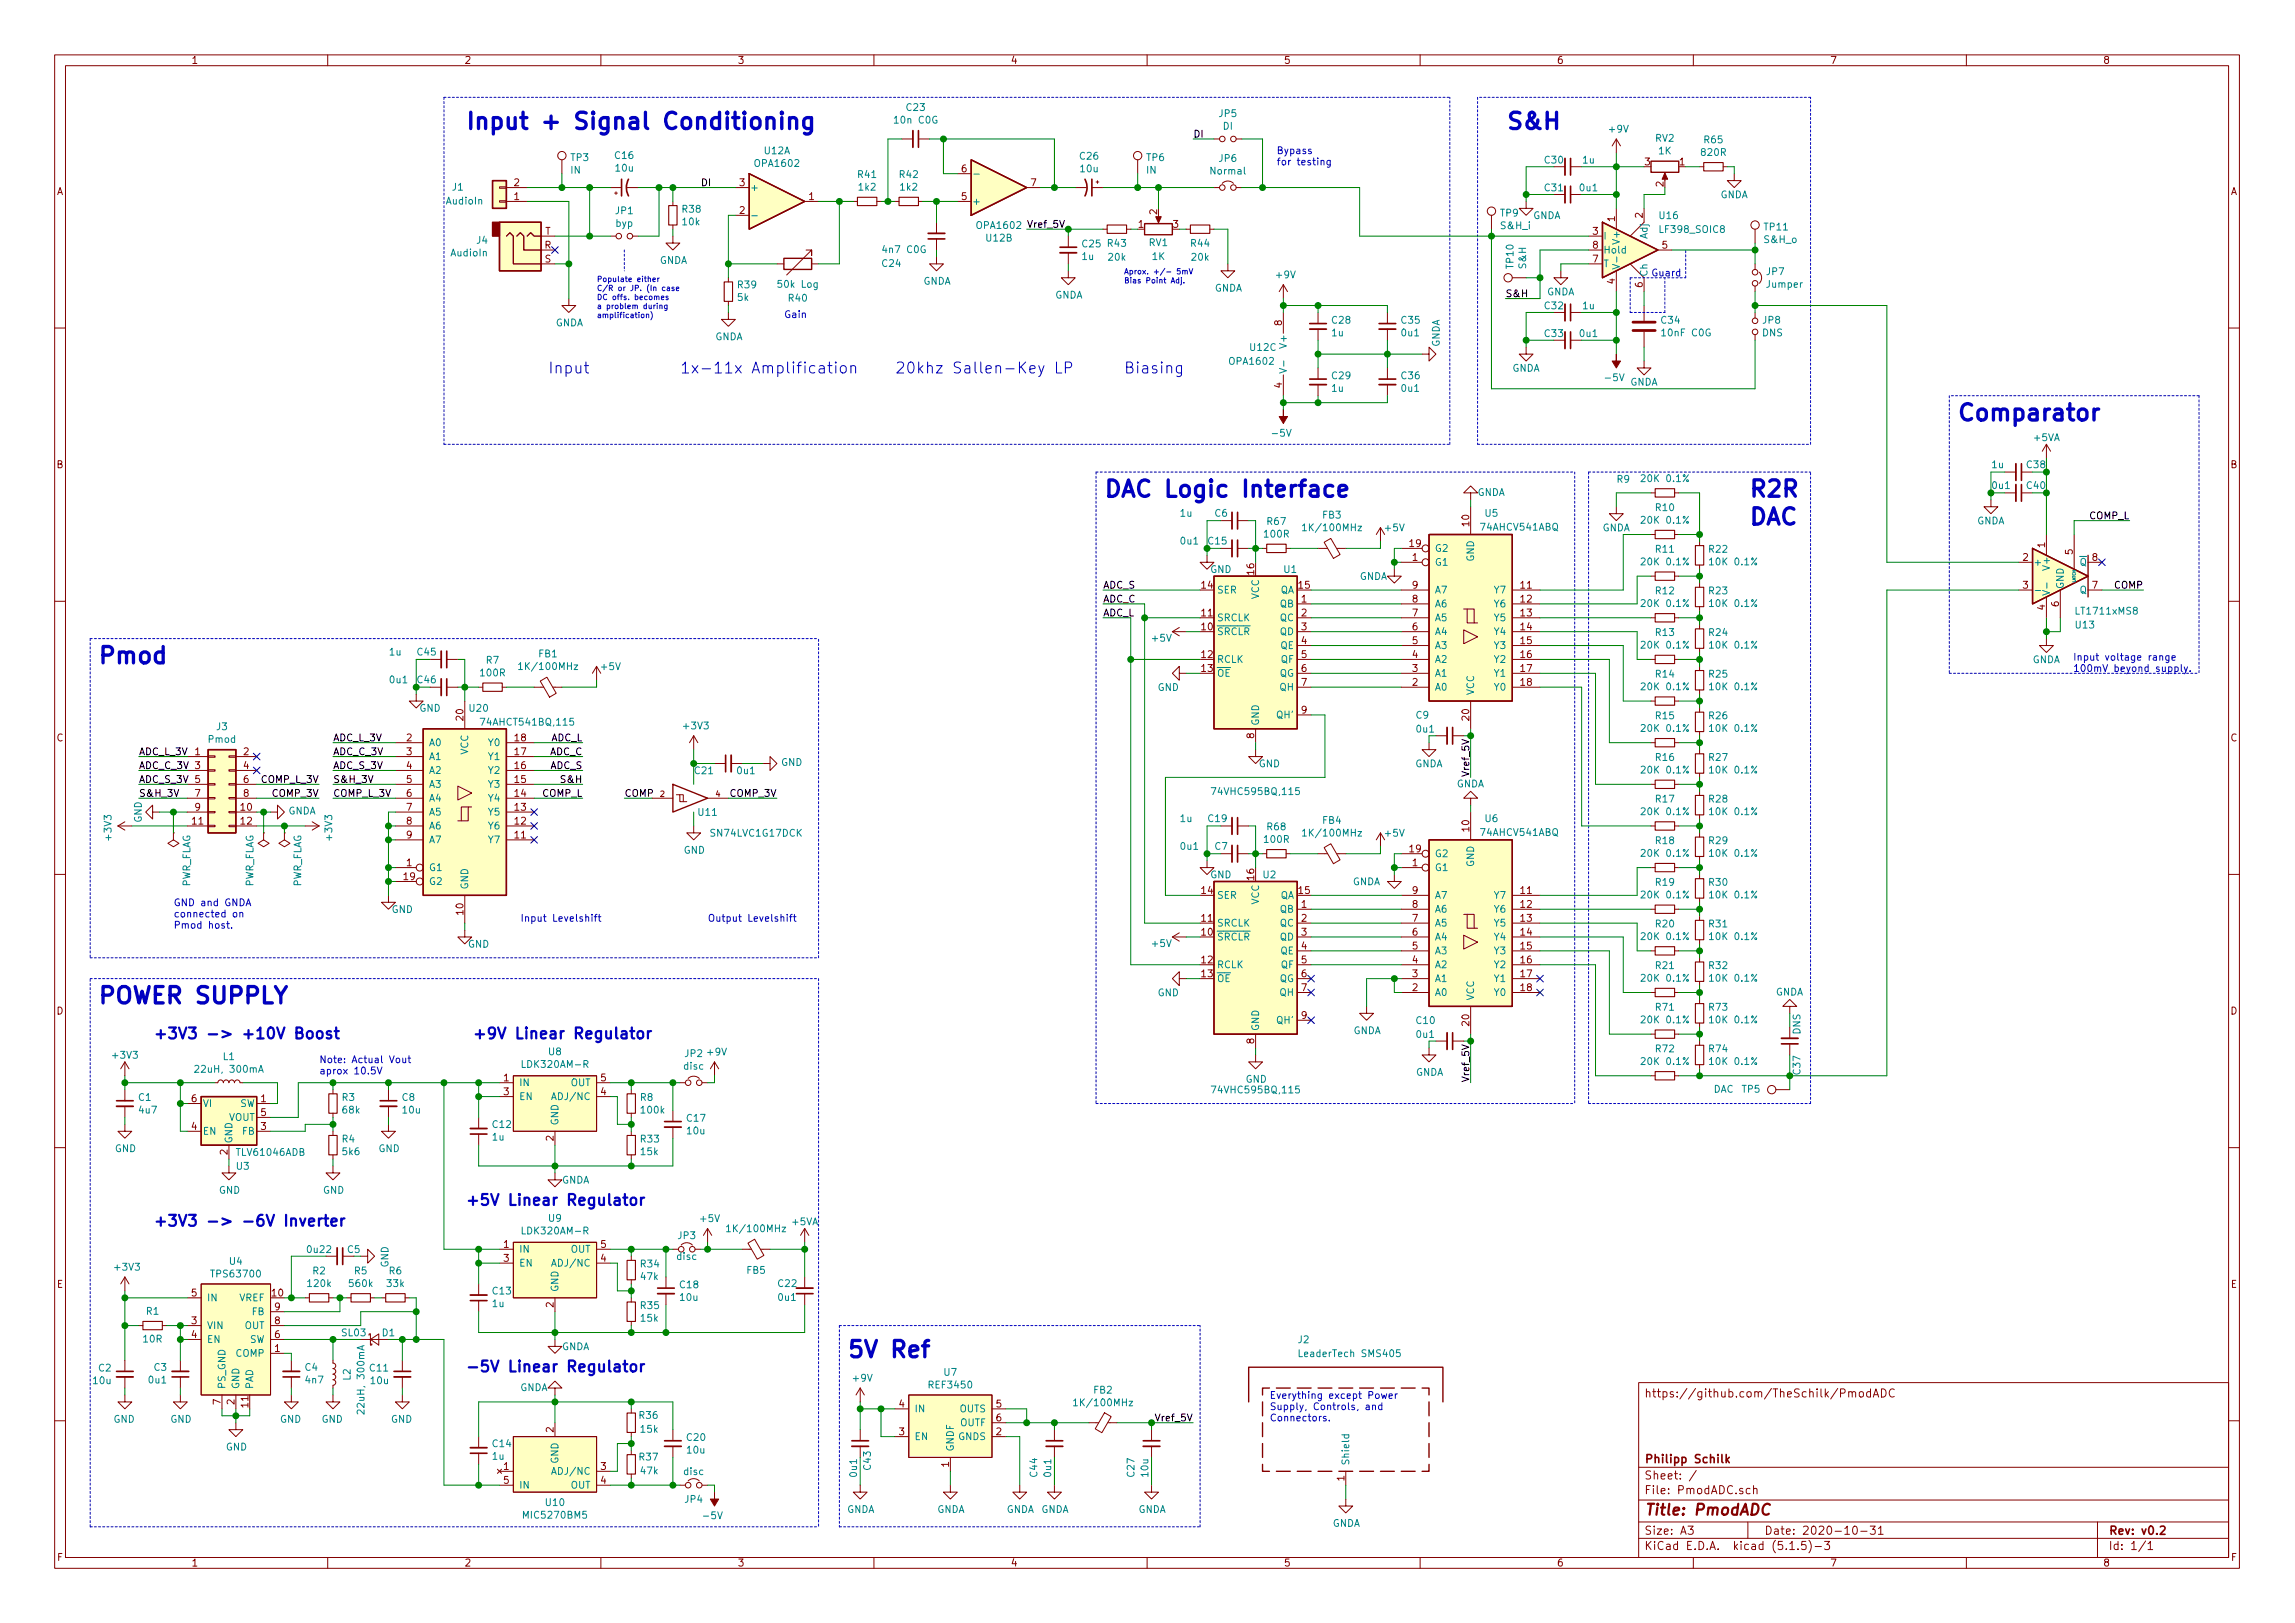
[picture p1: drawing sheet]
<svg xmlns="http://www.w3.org/2000/svg" width="420mm" height="297mm" viewBox="0 0 420 297" stroke-linecap="round" stroke-linejoin="round" font-family="sans-serif">
<defs><g id="words">
<g font-size="4.2" fill="#0000c2">
<text x="85.1" y="23.7">Input + Signal Conditioning</text>
<text x="275.6" y="23.7">S&amp;H</text>
<text x="358.1" y="77">Comparator</text>
<text x="201.9" y="91">DAC Logic Interface</text>
<text x="320" y="91">R2R</text>
<text x="320" y="96.1">DAC</text>
<text x="17.8" y="121.5">Pmod</text>
<text x="17.8" y="183.7">POWER SUPPLY</text>
<text x="154.9" y="248.5">5V Ref</text>
</g>
<g font-size="2.8" fill="#0000c2">
<text x="100.3" y="68.4">Input</text>
<text x="124.5" y="68.4">1x-11x Amplification</text>
<text x="163.8" y="68.4">20khz Sallen-Key LP</text>
<text x="205.7" y="68.4">Biasing</text>
<text x="27.9" y="190.2">+3V3 -&gt; +10V Boost</text>
<text x="86.4" y="190.2">+9V Linear Regulator</text>
<text x="85.1" y="220.6">+5V Linear Regulator</text>
<text x="27.9" y="224.4">+3V3 -&gt; -6V Inverter</text>
<text x="85.1" y="251.1">-5V Linear Regulator</text>
</g>
<text font-size="2.8" fill="#840000" x="301" y="277.3">Title: PmodADC</text>
<g font-size="2.1" fill="#840000">
<text x="301" y="255.8">https://github.com/TheSchilk/PmodADC</text>
<text x="301" y="267.8">Philipp Schilk</text>
<text x="301" y="273.5">File: PmodADC.sch</text>
<text x="301" y="270.8">Sheet: /</text>
<text x="301" y="280.9">Size: A3</text>
<text x="323" y="280.9">Date: 2020-10-31</text>
<text x="386" y="280.9">Rev: v0.2</text>
<text x="301" y="283.7">KiCad E.D.A. kicad (5.1.5)-3</text>
<text x="386" y="283.7">Id: 1/1</text>
</g>
<g font-size="1.8" fill="#840000">
<text x="35" y="11.7">1</text>
<text x="85" y="11.7">2</text>
<text x="135" y="11.7">3</text>
<text x="185" y="11.7">4</text>
<text x="235" y="11.7">5</text>
<text x="285" y="11.7">6</text>
<text x="335" y="11.7">7</text>
<text x="385" y="11.7">8</text>
<text x="10.4" y="35.7">A</text>
<text x="94.1" y="34.1">2</text>
<text x="135.4" y="34.1">3</text>
<text x="176" y="31.5">6</text>
<text x="188.7" y="34.1">7</text>
<text x="301.1" y="30.3">3</text>
<text x="304.5" y="34.2" transform="rotate(-90 304.5 34.2)">2</text>
<text x="307.5" y="30.3">1</text>
<text x="408.4" y="35.7">A</text>
<text x="94.1" y="36.6">1</text>
<text x="135.4" y="39.2">2</text>
<text x="148.1" y="36.6">1</text>
<text x="176" y="36.6">5</text>
<text x="208.4" y="41.7">1</text>
<text x="211.8" y="39.3" transform="rotate(-90 211.8 39.3)">2</text>
<text x="214.8" y="41.7">3</text>
<text x="295.7" y="40.5" transform="rotate(-90 295.7 40.5)">1</text>
<text x="300.7" y="39.9" transform="rotate(-90 300.7 39.9)">2</text>
<text x="99.7" y="45.5">R</text>
<text x="99.8" y="43">T</text>
<text x="291.6" y="43">3</text>
<text x="291.6" y="45.5">8</text>
<text x="304.3" y="45.5">5</text>
<text x="99.7" y="48">S</text>
<text x="291.6" y="48">7</text>
<text x="295.7" y="52" transform="rotate(-90 295.7 52)">4</text>
<text x="300.7" y="52.6" transform="rotate(-90 300.7 52.6)">6</text>
<text x="234.7" y="59.6" transform="rotate(-90 234.7 59.6)">8</text>
<text x="234.7" y="71" transform="rotate(-90 234.7 71)">4</text>
<text x="10.4" y="85.7">B</text>
<text x="408.4" y="85.7">B</text>
<text x="258.1" y="100.1">19</text>
<text x="269" y="96.3" transform="rotate(-90 269 96.3)">10</text>
<text x="374.4" y="100.2" transform="rotate(-90 374.4 100.2)">1</text>
<text x="379.5" y="101.5" transform="rotate(-90 379.5 101.5)">5</text>
<text x="220" y="107.7">14</text>
<text x="229.6" y="105.1" transform="rotate(-90 229.6 105.1)">16</text>
<text x="237.8" y="107.7">15</text>
<text x="258.6" y="102.7">1</text>
<text x="258.6" y="107.7">9</text>
<text x="278.4" y="107.7">11</text>
<text x="370.4" y="102.7">2</text>
<text x="370.4" y="107.7">3</text>
<text x="383.1" y="107.7">7</text>
<text x="383.1" y="102.7">8</text>
<text x="220" y="112.8">11</text>
<text x="238.3" y="110.3">1</text>
<text x="238.3" y="112.8">2</text>
<text x="258.6" y="112.8">7</text>
<text x="258.6" y="110.3">8</text>
<text x="278.4" y="110.3">12</text>
<text x="278.4" y="112.8">13</text>
<text x="374.4" y="111.6" transform="rotate(-90 374.4 111.6)">4</text>
<text x="376.9" y="111" transform="rotate(-90 376.9 111)">6</text>
<text x="220" y="115.4">10</text>
<text x="238.3" y="115.4">3</text>
<text x="238.3" y="117.9">4</text>
<text x="258.6" y="117.9">5</text>
<text x="258.6" y="115.4">6</text>
<text x="278.4" y="115.4">14</text>
<text x="278.4" y="117.9">15</text>
<text x="220" y="120.4">12</text>
<text x="220" y="123">13</text>
<text x="238.3" y="120.4">5</text>
<text x="238.3" y="123">6</text>
<text x="238.3" y="125.5">7</text>
<text x="258.6" y="125.5">2</text>
<text x="258.6" y="123">3</text>
<text x="258.6" y="120.4">4</text>
<text x="278.4" y="120.4">16</text>
<text x="278.4" y="123">17</text>
<text x="278.4" y="125.5">18</text>
<text x="84.8" y="131.8" transform="rotate(-90 84.8 131.8)">20</text>
<text x="238.3" y="130.6">9</text>
<text x="269" y="131.8" transform="rotate(-90 269 131.8)">20</text>
<text x="10.4" y="135.7">C</text>
<text x="74.4" y="135.7">2</text>
<text x="94.3" y="135.7">18</text>
<text x="229.6" y="135.1" transform="rotate(-90 229.6 135.1)">8</text>
<text x="408.4" y="135.7">C</text>
<text x="35.7" y="138.2">1</text>
<text x="35.7" y="143.3">5</text>
<text x="44.6" y="138.2">2</text>
<text x="44.6" y="140.8">4</text>
<text x="44.6" y="143.3">6</text>
<text x="74.4" y="138.2">3</text>
<text x="74.4" y="140.8">4</text>
<text x="74.4" y="143.3">5</text>
<text x="94.3" y="143.3">15</text>
<text x="94.3" y="140.8">16</text>
<text x="94.3" y="138.2">17</text>
<text x="35.7" y="145.8">7</text>
<text x="35.7" y="148.4">9</text>
<text x="44.1" y="148.4">10</text>
<text x="44.6" y="145.8">8</text>
<text x="74.4" y="145.8">6</text>
<text x="74.4" y="148.4">7</text>
<text x="94.3" y="148.4">13</text>
<text x="94.3" y="145.8">14</text>
<text x="35.2" y="150.9">11</text>
<text x="44.1" y="150.9">12</text>
<text x="74.4" y="150.9">8</text>
<text x="74.4" y="153.5">9</text>
<text x="94.3" y="153.5">11</text>
<text x="94.3" y="150.9">12</text>
<text x="258.1" y="156">19</text>
<text x="269" y="152.1" transform="rotate(-90 269 152.1)">10</text>
<text x="74" y="161.1">19</text>
<text x="74.4" y="158.5">1</text>
<text x="229.6" y="161" transform="rotate(-90 229.6 161)">16</text>
<text x="258.6" y="158.5">1</text>
<text x="84.8" y="167.4" transform="rotate(-90 84.8 167.4)">10</text>
<text x="220" y="163.6">14</text>
<text x="237.8" y="163.6">15</text>
<text x="238.3" y="166.2">1</text>
<text x="258.6" y="166.2">8</text>
<text x="258.6" y="163.6">9</text>
<text x="278.4" y="163.6">11</text>
<text x="278.4" y="166.2">12</text>
<text x="220" y="171.2">10</text>
<text x="220" y="168.7">11</text>
<text x="238.3" y="168.7">2</text>
<text x="238.3" y="171.2">3</text>
<text x="238.3" y="173.8">4</text>
<text x="258.6" y="173.8">5</text>
<text x="258.6" y="171.2">6</text>
<text x="258.6" y="168.7">7</text>
<text x="278.4" y="168.7">13</text>
<text x="278.4" y="171.2">14</text>
<text x="278.4" y="173.8">15</text>
<text x="220" y="176.3">12</text>
<text x="220" y="178.9">13</text>
<text x="238.3" y="176.3">5</text>
<text x="238.3" y="178.9">6</text>
<text x="258.6" y="178.9">3</text>
<text x="258.6" y="176.3">4</text>
<text x="278.4" y="176.3">16</text>
<text x="278.4" y="178.9">17</text>
<text x="10.4" y="185.7">D</text>
<text x="238.3" y="181.4">7</text>
<text x="258.6" y="181.4">2</text>
<text x="278.4" y="181.4">18</text>
<text x="408.4" y="185.7">D</text>
<text x="229.6" y="191" transform="rotate(-90 229.6 191)">8</text>
<text x="238.3" y="186.5">9</text>
<text x="269" y="187.7" transform="rotate(-90 269 187.7)">20</text>
<text x="92.2" y="197.9">1</text>
<text x="110" y="197.9">5</text>
<text x="35.1" y="201.7">6</text>
<text x="47.8" y="201.7">1</text>
<text x="92.2" y="200.4">3</text>
<text x="110" y="200.4">4</text>
<text x="35.1" y="206.8">4</text>
<text x="47.8" y="206.8">3</text>
<text x="47.8" y="204.3">5</text>
<text x="101.3" y="208.8" transform="rotate(-90 101.3 208.8)">2</text>
<text x="41.7" y="211.3" transform="rotate(-90 41.7 211.3)">2</text>
<text x="92.2" y="228.4">1</text>
<text x="92.2" y="230.9">3</text>
<text x="110" y="230.9">4</text>
<text x="110" y="228.4">5</text>
<text x="10.4" y="235.7">E</text>
<text x="35.1" y="237.3">5</text>
<text x="49.8" y="237.3">10</text>
<text x="50.3" y="239.8">9</text>
<text x="101.3" y="239.3" transform="rotate(-90 101.3 239.3)">2</text>
<text x="408.4" y="235.7">E</text>
<text x="35.1" y="242.4">3</text>
<text x="35.1" y="244.9">4</text>
<text x="50.3" y="244.9">6</text>
<text x="50.3" y="242.4">8</text>
<text x="50.3" y="247.4">1</text>
<text x="40.4" y="257.1" transform="rotate(-90 40.4 257.1)">7</text>
<text x="42.9" y="257.1" transform="rotate(-90 42.9 257.1)">2</text>
<text x="45.5" y="257.5" transform="rotate(-90 45.5 257.5)">11</text>
<text x="164.6" y="257.6">4</text>
<text x="182.4" y="257.6">5</text>
<text x="101.3" y="262.1" transform="rotate(-90 101.3 262.1)">2</text>
<text x="164.6" y="262.7">3</text>
<text x="182.4" y="262.7">2</text>
<text x="182.4" y="260.1">6</text>
<text x="92.2" y="269">1</text>
<text x="110" y="269">3</text>
<text x="173.7" y="268.5" transform="rotate(-90 173.7 268.5)">1</text>
<text x="92.2" y="271.6">5</text>
<text x="110" y="271.6">4</text>
<text x="246.1" y="271" transform="rotate(-90 246.1 271)">1</text>
<text x="10.5" y="285.7">F</text>
<text x="35" y="286.7">1</text>
<text x="85" y="286.7">2</text>
<text x="135" y="286.7">3</text>
<text x="185" y="286.7">4</text>
<text x="235" y="286.7">5</text>
<text x="285" y="286.7">6</text>
<text x="335" y="286.7">7</text>
<text x="385" y="286.7">8</text>
<text x="408.5" y="285.7">F</text>
</g>
<g font-size="1.8" fill="#008484">
<text x="164.1" y="22.6">10n C0G</text>
<text x="166" y="20.3">C23</text>
<text x="223.2" y="21.4">JP5</text>
<text x="223.9" y="23.7">DI</text>
<text x="104.5" y="29.5">TP3</text>
<text x="112.6" y="29.1">C16</text>
<text x="140" y="28.2">U12A</text>
<text x="197.8" y="29.2">C26</text>
<text x="209.9" y="29.5">TP6</text>
<text x="223.2" y="29.6">JP6</text>
<text x="282.9" y="29.9">C30</text>
<text x="289.8" y="29.9">1u</text>
<text x="294.7" y="24.3">+9V</text>
<text x="303.1" y="25.9">RV2</text>
<text x="303.7" y="28.3">1K</text>
<text x="311.6" y="28.5">820R</text>
<text x="312.1" y="26.2">R65</text>
<text x="82.9" y="34.9">J1</text>
<text x="104.5" y="31.8">IN</text>
<text x="112.8" y="31.4">10u</text>
<text x="137.3" y="35">+</text>
<text x="138.4" y="30.5">OPA1602</text>
<text x="157.1" y="32.6">R41</text>
<text x="157.3" y="34.9">1k2</text>
<text x="164.7" y="32.6">R42</text>
<text x="164.9" y="34.9">1k2</text>
<text x="197.9" y="31.5">10u</text>
<text x="209.9" y="31.8">IN</text>
<text x="221.7" y="31.9">Normal</text>
<text x="282.9" y="35">C31</text>
<text x="289.3" y="35">0u1</text>
<text x="81.8" y="37.4">AudioIn</text>
<text x="112.7" y="39.2">JP1</text>
<text x="112.7" y="41.5">byp</text>
<text x="125" y="38.9">R38</text>
<text x="125" y="41.2">10k</text>
<text x="177.9" y="37.5">+</text>
<text x="179" y="41.9">OPA1602</text>
<text x="274.7" y="39.6">TP9</text>
<text x="274.9" y="41.9">S&amp;H_i</text>
<text x="280.6" y="40.1">GNDA</text>
<text x="303.9" y="40.1">U16</text>
<text x="314.9" y="36.3">GNDA</text>
<text x="82.6" y="46.9">AudioIn</text>
<text x="87.3" y="44.6">J4</text>
<text x="161.9" y="46.3">4n7 C0G</text>
<text x="180.6" y="44.2">U12B</text>
<text x="198.1" y="47.6">1u</text>
<text x="198.2" y="45.3">C25</text>
<text x="202.8" y="45.2">R43</text>
<text x="203" y="47.7">20k</text>
<text x="210.4" y="45">RV1</text>
<text x="211" y="47.6">1K</text>
<text x="218.1" y="45.2">R44</text>
<text x="218.2" y="47.7">20k</text>
<text x="293.5" y="43.9">I</text>
<text x="293.5" y="46.4">Hold</text>
<text x="296.5" y="44.3" transform="rotate(-90 296.5 44.3)">V+</text>
<text x="301.6" y="43.6" transform="rotate(-90 301.6 43.6)">Adj</text>
<text x="304.1" y="42.6">LF398_SOIC8</text>
<text x="323.1" y="42.2">TP11</text>
<text x="323.1" y="44.5">S&amp;H_o</text>
<text x="120.7" y="48.3">GNDA</text>
<text x="135.1" y="52.8">R39</text>
<text x="142.7" y="52.7">50k Log</text>
<text x="161.6" y="48.9">C24</text>
<text x="169" y="52.1">GNDA</text>
<text x="222.3" y="53.4">GNDA</text>
<text x="233.7" y="50.9">+9V</text>
<text x="277.1" y="49.1" transform="rotate(-90 277.1 49.1)">TP10</text>
<text x="279.4" y="49.1" transform="rotate(-90 279.4 49.1)">S&amp;H</text>
<text x="293.5" y="48.9">T</text>
<text x="301.6" y="50.7" transform="rotate(-90 301.6 50.7)">Ch</text>
<text x="323.4" y="50.4">JP7</text>
<text x="323.5" y="52.7">Jumper</text>
<text x="101.7" y="59.7">GNDA</text>
<text x="135.1" y="55.1">5k</text>
<text x="144.4" y="55.2">R40</text>
<text x="193.1" y="54.6">GNDA</text>
<text x="243.9" y="59.2">C28</text>
<text x="256.6" y="59.2">C35</text>
<text x="282.9" y="56.6">C32</text>
<text x="283.2" y="54.1">GNDA</text>
<text x="289.8" y="56.6">1u</text>
<text x="304.2" y="59.2">C34</text>
<text x="322.8" y="59.2">JP8</text>
<text x="130.9" y="62.3">GNDA</text>
<text x="228.9" y="64.2">U12C</text>
<text x="235.6" y="63.3" transform="rotate(-90 235.6 63.3)">V+</text>
<text x="243.9" y="61.6">1u</text>
<text x="256.7" y="61.6">0u1</text>
<text x="263.6" y="63.6" transform="rotate(-90 263.6 63.6)">GNDA</text>
<text x="282.9" y="61.7">C33</text>
<text x="289.3" y="61.7">0u1</text>
<text x="304.5" y="61.6">10nF C0G</text>
<text x="322.7" y="61.6">DNS</text>
<text x="225.2" y="66.8">OPA1602</text>
<text x="243.9" y="71.7">1u</text>
<text x="243.9" y="69.4">C29</text>
<text x="256.6" y="69.4">C36</text>
<text x="256.7" y="71.7">0u1</text>
<text x="276.8" y="68">GNDA</text>
<text x="294.2" y="69.8">-5V</text>
<text x="298.4" y="70.6">GNDA</text>
<text x="233.2" y="79.9">-5V</text>
<text x="372.4" y="80.7">+5VA</text>
<text x="296.1" y="88.4">R9</text>
<text x="300.9" y="88.2">20K 0.1%</text>
<text x="364.7" y="85.7">1u</text>
<text x="364.8" y="89.5">0u1</text>
<text x="371.1" y="85.7">C38</text>
<text x="371.1" y="89.5">C40</text>
<text x="216.1" y="94.6">1u</text>
<text x="222.5" y="94.6">C6</text>
<text x="242.2" y="94.9">FB3</text>
<text x="270.4" y="90.8">GNDA</text>
<text x="271.9" y="94.6">U5</text>
<text x="300.9" y="95.8">20K 0.1%</text>
<text x="303.2" y="93.5">R10</text>
<text x="361.9" y="96">GNDA</text>
<text x="216.2" y="99.7">0u1</text>
<text x="221.3" y="99.7">C15</text>
<text x="231.6" y="98.4">100R</text>
<text x="232.1" y="96.1">R67</text>
<text x="239.2" y="97.2">1K/100MHz</text>
<text x="253.7" y="97.2">+5V</text>
<text x="262.6" y="101">G2</text>
<text x="271.2" y="97.1">74AHCV541ABQ</text>
<text x="293.3" y="97.2">GNDA</text>
<text x="303.2" y="101.2">R11</text>
<text x="312.9" y="101.2">R22</text>
<text x="221.6" y="104.9">GND</text>
<text x="235.1" y="104.9">U1</text>
<text x="248.9" y="106.1">GNDA</text>
<text x="262.6" y="103.5">G1</text>
<text x="269.9" y="102.8" transform="rotate(-90 269.9 102.8)">GND</text>
<text x="300.9" y="103.5">20K 0.1%</text>
<text x="313.4" y="103.5">10K 0.1%</text>
<text x="372.2" y="103.5">+</text>
<text x="375.3" y="104" transform="rotate(-90 375.3 104)">V+</text>
<text x="377.8" y="107.9" transform="rotate(-90 377.8 107.9)">GND</text>
<text x="380.8" y="103.5">Q</text>
<text x="222.8" y="113.7">SRCLK</text>
<text x="222.8" y="108.6">SER</text>
<text x="230.5" y="109.7" transform="rotate(-90 230.5 109.7)">VCC</text>
<text x="234.3" y="111.2">QB</text>
<text x="234.3" y="108.6">QA</text>
<text x="234.3" y="113.7">QC</text>
<text x="262.6" y="113.7">A5</text>
<text x="262.6" y="111.2">A6</text>
<text x="262.6" y="108.6">A7</text>
<text x="273.7" y="108.6">Y7</text>
<text x="273.7" y="111.2">Y6</text>
<text x="273.7" y="113.7">Y5</text>
<text x="300.9" y="111.1">20K 0.1%</text>
<text x="303.2" y="108.8">R12</text>
<text x="312.9" y="108.8">R23</text>
<text x="313.4" y="111.1">10K 0.1%</text>
<text x="380.3" y="112.5">LT1711xMS8</text>
<text x="380.8" y="108.6">Q</text>
<text x="71.3" y="120">1u</text>
<text x="76.5" y="120">C45</text>
<text x="211" y="117.4">+5V</text>
<text x="222.8" y="116.2">SRCLR</text>
<text x="234.3" y="116.2">QD</text>
<text x="234.4" y="118.8">QE</text>
<text x="262.6" y="118.8">A3</text>
<text x="262.6" y="116.2">A4</text>
<text x="273.7" y="116.2">Y4</text>
<text x="273.7" y="118.8">Y3</text>
<text x="300.9" y="118.7">20K 0.1%</text>
<text x="303.2" y="116.4">R13</text>
<text x="312.9" y="116.4">R24</text>
<text x="313.4" y="118.7">10K 0.1%</text>
<text x="380.1" y="115">U13</text>
<text x="71.5" y="125.1">0u1</text>
<text x="76.5" y="125.1">C46</text>
<text x="88.1" y="123.8">100R</text>
<text x="89.1" y="121.5">R7</text>
<text x="95.7" y="122.6">1K/100MHz</text>
<text x="98.7" y="120.3">FB1</text>
<text x="110.2" y="122.6">+5V</text>
<text x="222.8" y="121.3">RCLK</text>
<text x="222.8" y="123.9">OE</text>
<text x="234.2" y="123.9">QG</text>
<text x="234.5" y="121.3">QF</text>
<text x="262.6" y="123.9">A1</text>
<text x="262.6" y="121.3">A2</text>
<text x="273.7" y="121.3">Y2</text>
<text x="273.7" y="123.9">Y1</text>
<text x="303.2" y="124">R14</text>
<text x="312.9" y="124">R25</text>
<text x="372.1" y="121.4">GNDA</text>
<text x="76.8" y="130.3">GND</text>
<text x="86" y="130.3">U20</text>
<text x="211.9" y="126.5">GND</text>
<text x="233.9" y="131.5">QH'</text>
<text x="234.3" y="126.4">QH</text>
<text x="259.3" y="131.5">C9</text>
<text x="262.6" y="126.4">A0</text>
<text x="269.9" y="127.3" transform="rotate(-90 269.9 127.3)">VCC</text>
<text x="273.7" y="126.4">Y0</text>
<text x="300.9" y="126.3">20K 0.1%</text>
<text x="303.2" y="131.6">R15</text>
<text x="312.9" y="131.6">R26</text>
<text x="313.4" y="126.3">10K 0.1%</text>
<text x="38.2" y="136">Pmod</text>
<text x="39.7" y="133.6">J3</text>
<text x="78.5" y="136.6">A0</text>
<text x="88.6" y="132.8">74AHCT541BQ,115</text>
<text x="89.5" y="136.6">Y0</text>
<text x="125.3" y="133.5">+3V3</text>
<text x="230.5" y="132.9" transform="rotate(-90 230.5 132.9)">GND</text>
<text x="259.4" y="134.1">0u1</text>
<text x="300.9" y="133.9">20K 0.1%</text>
<text x="313.4" y="133.9">10K 0.1%</text>
<text x="78.5" y="139.1">A1</text>
<text x="78.5" y="141.6">A2</text>
<text x="85.7" y="138.1" transform="rotate(-90 85.7 138.1)">VCC</text>
<text x="89.5" y="141.6">Y2</text>
<text x="89.5" y="139.1">Y1</text>
<text x="127.3" y="141.7">C21</text>
<text x="135.1" y="141.7">0u1</text>
<text x="143" y="140.2">GND</text>
<text x="230.5" y="140.4">GND</text>
<text x="259" y="140.4">GNDA</text>
<text x="300.9" y="141.6">20K 0.1%</text>
<text x="303.2" y="139.3">R16</text>
<text x="312.9" y="139.3">R27</text>
<text x="313.4" y="141.6">10K 0.1%</text>
<text x="52.7" y="149.1">GNDA</text>
<text x="78.5" y="144.2">A3</text>
<text x="78.5" y="146.7">A4</text>
<text x="78.5" y="149.3">A5</text>
<text x="89.5" y="149.3">Y5</text>
<text x="89.5" y="146.7">Y4</text>
<text x="89.5" y="144.2">Y3</text>
<text x="127.9" y="149.3">U11</text>
<text x="222.5" y="145.5">74VHC595BQ,115</text>
<text x="266.6" y="144.1">GNDA</text>
<text x="300.9" y="149.2">20K 0.1%</text>
<text x="303.2" y="146.9">R17</text>
<text x="312.9" y="146.9">R28</text>
<text x="313.4" y="149.2">10K 0.1%</text>
<text x="20.4" y="153.6" transform="rotate(-90 20.4 153.6)">+3V3</text>
<text x="26" y="150.6" transform="rotate(-90 26 150.6)">GND</text>
<text x="60.8" y="153.6" transform="rotate(-90 60.8 153.6)">+3V3</text>
<text x="78.5" y="151.8">A6</text>
<text x="78.5" y="154.3">A7</text>
<text x="89.5" y="154.3">Y7</text>
<text x="89.5" y="151.8">Y6</text>
<text x="130.4" y="153.1">SN74LVC1G17DCK</text>
<text x="216.1" y="150.5">1u</text>
<text x="216.2" y="155.5">0u1</text>
<text x="221.3" y="150.5">C19</text>
<text x="222.5" y="155.5">C7</text>
<text x="231.6" y="154.3">100R</text>
<text x="232.1" y="152">R68</text>
<text x="239.2" y="153.1">1K/100MHz</text>
<text x="242.2" y="150.8">FB4</text>
<text x="253.7" y="153.1">+5V</text>
<text x="271.2" y="153">74AHCV541ABQ</text>
<text x="271.9" y="150.5">U6</text>
<text x="303.2" y="154.5">R18</text>
<text x="312.9" y="154.5">R29</text>
<text x="78.5" y="159.4">G1</text>
<text x="78.5" y="162">G2</text>
<text x="125.2" y="156.2">GND</text>
<text x="221.6" y="160.7">GND</text>
<text x="231.3" y="160.7">U2</text>
<text x="262.6" y="159.4">G1</text>
<text x="262.6" y="156.9">G2</text>
<text x="269.9" y="158.7" transform="rotate(-90 269.9 158.7)">GND</text>
<text x="300.9" y="156.8">20K 0.1%</text>
<text x="313.4" y="156.8">10K 0.1%</text>
<text x="34.8" y="162.5" transform="rotate(-90 34.8 162.5)">PWR_FLAG</text>
<text x="46.4" y="162.5" transform="rotate(-90 46.4 162.5)">PWR_FLAG</text>
<text x="55.2" y="162.5" transform="rotate(-90 55.2 162.5)">PWR_FLAG</text>
<text x="71.7" y="167.1">GND</text>
<text x="85.7" y="162.9" transform="rotate(-90 85.7 162.9)">GND</text>
<text x="222.8" y="164.5">SER</text>
<text x="230.5" y="165.6" transform="rotate(-90 230.5 165.6)">VCC</text>
<text x="234.3" y="167">QB</text>
<text x="234.3" y="164.5">QA</text>
<text x="247.6" y="162">GNDA</text>
<text x="262.6" y="167">A6</text>
<text x="262.6" y="164.5">A7</text>
<text x="273.7" y="164.5">Y7</text>
<text x="273.7" y="167">Y6</text>
<text x="300.9" y="164.4">20K 0.1%</text>
<text x="303.2" y="162.1">R19</text>
<text x="312.9" y="162.1">R30</text>
<text x="313.4" y="164.4">10K 0.1%</text>
<text x="85.7" y="173.4">GND</text>
<text x="211" y="173.3">+5V</text>
<text x="222.8" y="172.1">SRCLR</text>
<text x="222.8" y="169.6">SRCLK</text>
<text x="234.3" y="169.6">QC</text>
<text x="234.3" y="172.1">QD</text>
<text x="262.6" y="172.1">A4</text>
<text x="262.6" y="169.6">A5</text>
<text x="273.7" y="169.6">Y5</text>
<text x="273.7" y="172.1">Y4</text>
<text x="300.9" y="172">20K 0.1%</text>
<text x="303.2" y="169.7">R20</text>
<text x="312.9" y="169.7">R31</text>
<text x="313.4" y="172">10K 0.1%</text>
<text x="222.8" y="177.2">RCLK</text>
<text x="222.8" y="179.7">OE</text>
<text x="234.2" y="179.7">QG</text>
<text x="234.4" y="174.7">QE</text>
<text x="234.5" y="177.2">QF</text>
<text x="262.6" y="179.7">A1</text>
<text x="262.6" y="177.2">A2</text>
<text x="262.6" y="174.7">A3</text>
<text x="273.7" y="174.7">Y3</text>
<text x="273.7" y="177.2">Y2</text>
<text x="273.7" y="179.7">Y1</text>
<text x="300.9" y="179.7">20K 0.1%</text>
<text x="303.2" y="177.4">R21</text>
<text x="312.9" y="177.4">R32</text>
<text x="313.4" y="179.7">10K 0.1%</text>
<text x="211.9" y="182.3">GND</text>
<text x="234.3" y="182.3">QH</text>
<text x="262.6" y="182.3">A0</text>
<text x="269.9" y="183.2" transform="rotate(-90 269.9 183.2)">VCC</text>
<text x="273.7" y="182.3">Y0</text>
<text x="303.2" y="185">R71</text>
<text x="312.9" y="185">R73</text>
<text x="325" y="182.2">GNDA</text>
<text x="230.5" y="188.8" transform="rotate(-90 230.5 188.8)">GND</text>
<text x="233.9" y="187.4">QH'</text>
<text x="247.7" y="189.3">GNDA</text>
<text x="259.4" y="187.4">C10</text>
<text x="259.4" y="190">0u1</text>
<text x="300.9" y="187.3">20K 0.1%</text>
<text x="313.4" y="187.3">10K 0.1%</text>
<text x="329.6" y="189.3" transform="rotate(-90 329.6 189.3)">DNS</text>
<text x="20.8" y="193.8">+3V3</text>
<text x="36.3" y="196.3">22uH, 300mA</text>
<text x="40.9" y="194">L1</text>
<text x="96" y="195.4">LDK320AM-R</text>
<text x="100.5" y="193.1">U8</text>
<text x="125.2" y="195.8">disc</text>
<text x="125.4" y="193.5">JP2 +9V</text>
<text x="259.2" y="196.9">GNDA</text>
<text x="300.9" y="194.9">20K 0.1%</text>
<text x="303.2" y="192.6">R72</text>
<text x="312.9" y="192.6">R74</text>
<text x="313.4" y="194.9">10K 0.1%</text>
<text x="329.6" y="196.6" transform="rotate(-90 329.6 196.6)">C37</text>
<text x="25.4" y="201.5">C1</text>
<text x="25.5" y="203.8">4u7</text>
<text x="37.1" y="202.6">VI</text>
<text x="43.9" y="202.6">SW</text>
<text x="62.7" y="201.5">R3</text>
<text x="62.8" y="203.8">68k</text>
<text x="73.7" y="201.5">C8</text>
<text x="73.8" y="203.8">10u</text>
<text x="95" y="198.8">IN</text>
<text x="95" y="201.3">EN</text>
<text x="101.6" y="201.3">ADJ/NC</text>
<text x="104.5" y="198.8">OUT</text>
<text x="117.3" y="201.5">R8</text>
<text x="117.5" y="203.8">100k</text>
<text x="222.5" y="200.1">74VHC595BQ,115</text>
<text x="228" y="198.2">GND</text>
<text x="313.7" y="200">DAC</text>
<text x="318.9" y="200">TP5</text>
<text x="37.1" y="207.7">EN</text>
<text x="41.8" y="205.1">VOUT</text>
<text x="42.5" y="209.3" transform="rotate(-90 42.5 209.3)">GND</text>
<text x="44.4" y="207.7">FB</text>
<text x="62.7" y="209.1">R4</text>
<text x="90.2" y="208.7">1u</text>
<text x="90.2" y="206.4">C12</text>
<text x="102.2" y="206" transform="rotate(-90 102.2 206)">GND</text>
<text x="117.3" y="209.1">R33</text>
<text x="125.8" y="205.3">C17</text>
<text x="125.9" y="207.6">10u</text>
<text x="21" y="210.9">GND</text>
<text x="43.3" y="214.1">U3</text>
<text x="43.5" y="211.5">TLV61046ADB</text>
<text x="62.8" y="211.4">5k6</text>
<text x="69.3" y="210.9">GND</text>
<text x="117.4" y="211.4">15k</text>
<text x="40.1" y="218.5">GND</text>
<text x="59.1" y="218.5">GND</text>
<text x="102.8" y="216.6">GNDA</text>
<text x="96" y="225.9">LDK320AM-R</text>
<text x="100.5" y="223.6">U9</text>
<text x="124.2" y="226.8">JP3</text>
<text x="128.3" y="223.7">+5V</text>
<text x="133.7" y="225.5">1K/100MHz</text>
<text x="145.1" y="224.2">+5VA</text>
<text x="21.2" y="232.5">+3V3</text>
<text x="39" y="233.8">TPS63700</text>
<text x="42.1" y="231.5">U4</text>
<text x="56.4" y="229.3">0u22</text>
<text x="57.3" y="233.2">R2</text>
<text x="64.9" y="233.2">R5</text>
<text x="71.1" y="232" transform="rotate(-90 71.1 232)">GND</text>
<text x="71.3" y="233.2">R6</text>
<text x="95" y="229.3">IN</text>
<text x="95" y="231.8">EN</text>
<text x="101.6" y="231.8">ADJ/NC</text>
<text x="104.5" y="229.3">OUT</text>
<text x="117.3" y="232">R34</text>
<text x="124" y="230.6">disc</text>
<text x="136.8" y="233.1">FB5</text>
<text x="37.8" y="238.2">IN</text>
<text x="43.8" y="238.2">VREF</text>
<text x="56.5" y="235.5">120k</text>
<text x="64.1" y="235.5">560k</text>
<text x="70.9" y="235.5">33k</text>
<text x="90.2" y="239.2">1u</text>
<text x="90.2" y="236.9">C13</text>
<text x="102.2" y="236.5" transform="rotate(-90 102.2 236.5)">GND</text>
<text x="117.3" y="239.6">R35</text>
<text x="117.4" y="234.3">47k</text>
<text x="124.5" y="235.8">C18</text>
<text x="124.6" y="238.1">10u</text>
<text x="142.5" y="235.5">C22</text>
<text x="142.6" y="238.1">0u1</text>
<text x="26.3" y="245.7">10R</text>
<text x="26.8" y="240.6">R1</text>
<text x="37.8" y="243.2">VIN</text>
<text x="37.8" y="245.8">EN</text>
<text x="44.8" y="243.2">OUT</text>
<text x="45.7" y="245.8">SW</text>
<text x="46.2" y="240.7">FB</text>
<text x="62.7" y="244.6">SL03</text>
<text x="70" y="244.6">D1</text>
<text x="117.4" y="241.9">15k</text>
<text x="237.7" y="245.8">J2</text>
<text x="18.1" y="251">C2</text>
<text x="28.2" y="250.9">C3</text>
<text x="43.2" y="248.3">COMP</text>
<text x="55.9" y="250.9">C4</text>
<text x="67.8" y="251">C11</text>
<text x="102.8" y="247.1">GNDA</text>
<text x="172.9" y="251.8">U7</text>
<text x="238.5" y="248.4">LeaderTech SMS405</text>
<text x="17.1" y="253.3">10u</text>
<text x="27.3" y="253.2">0u1</text>
<text x="41.3" y="254.3" transform="rotate(-90 41.3 254.3)">PS_GND</text>
<text x="43.8" y="254.3" transform="rotate(-90 43.8 254.3)">GND</text>
<text x="46.4" y="254.3" transform="rotate(-90 46.4 254.3)">PAD</text>
<text x="56" y="253.2">4n7</text>
<text x="64.2" y="252.6" transform="rotate(-90 64.2 252.6)">L2</text>
<text x="67.9" y="253.3">10u</text>
<text x="95.2" y="254.6">GNDA</text>
<text x="156.3" y="252.9">+9V</text>
<text x="170.3" y="254.1">REF3450</text>
<text x="197.3" y="257.4">1K/100MHz</text>
<text x="200.3" y="255.1">FB2</text>
<text x="20.8" y="260.4">GND</text>
<text x="31.2" y="260.4">GND</text>
<text x="51.3" y="260.4">GND</text>
<text x="58.9" y="260.4">GND</text>
<text x="66.7" y="258.1" transform="rotate(-90 66.7 258.1)">22uH, 300mA</text>
<text x="71.6" y="260.4">GND</text>
<text x="117.1" y="259.7">R36</text>
<text x="117.4" y="262.2">15k</text>
<text x="125.8" y="263.7">C20</text>
<text x="167.4" y="263.6">EN</text>
<text x="167.4" y="258.5">IN</text>
<text x="175.5" y="263.6">GNDS</text>
<text x="175.7" y="258.5">OUTS</text>
<text x="175.8" y="261">OUTF</text>
<text x="41.4" y="265.5">GND</text>
<text x="90.2" y="267.2">1u</text>
<text x="90.2" y="264.9">C14</text>
<text x="101.6" y="269.9">ADJ/NC</text>
<text x="102.2" y="267.9" transform="rotate(-90 102.2 267.9)">GND</text>
<text x="117.1" y="267.3">R37</text>
<text x="117.4" y="269.8">47k</text>
<text x="125.2" y="270">disc</text>
<text x="125.9" y="266">10u</text>
<text x="159.4" y="269" transform="rotate(-90 159.4 269)">C43</text>
<text x="174.6" y="265.7" transform="rotate(-90 174.6 265.7)">GNDF</text>
<text x="247" y="268.3" transform="rotate(-90 247 268.3)">Shield</text>
<text x="95" y="272.5">IN</text>
<text x="100" y="275.6">U10</text>
<text x="104.5" y="272.5">OUT</text>
<text x="125.4" y="275">JP4</text>
<text x="156.9" y="270.2" transform="rotate(-90 156.9 270.2)">0u1</text>
<text x="189.9" y="270.2" transform="rotate(-90 189.9 270.2)">C44</text>
<text x="192.5" y="270.2" transform="rotate(-90 192.5 270.2)">0u1</text>
<text x="207.7" y="270.2" transform="rotate(-90 207.7 270.2)">C27</text>
<text x="210.2" y="270.2" transform="rotate(-90 210.2 270.2)">10u</text>
<text x="96.1" y="277.9">MIC5270BM5</text>
<text x="129.1" y="278">-5V</text>
<text x="155" y="276.9">GNDA</text>
<text x="171.5" y="276.9">GNDA</text>
<text x="184.2" y="276.9">GNDA</text>
<text x="190.6" y="276.9">GNDA</text>
<text x="208.4" y="276.9">GNDA</text>
<text x="243.9" y="279.4">GNDA</text>
</g>
<g font-size="1.8">
<text x="218.4" y="25.2">DI</text>
<text x="128.3" y="34.1">DI</text>
<text x="188" y="41.7">Vref_5V</text>
<text x="275.6" y="54.4">S&amp;H</text>
<text x="382.5" y="95">COMP_L</text>
<text x="201.9" y="107.7">ADC_S</text>
<text x="387.1" y="107.7">COMP</text>
<text x="201.9" y="112.8">ADC_L</text>
<text x="201.9" y="110.3">ADC_C</text>
<text x="61" y="135.7">ADC_L_3V</text>
<text x="100.8" y="135.7">ADC_L</text>
<text x="25.4" y="138.2">ADC_L_3V</text>
<text x="25.4" y="140.8">ADC_C_3V 3</text>
<text x="25.4" y="143.3">ADC_S_3V</text>
<text x="47.9" y="143.3">COMP_L_3V</text>
<text x="61" y="138.2">ADC_C_3V</text>
<text x="61" y="140.8">ADC_S_3V</text>
<text x="61" y="143.3">S&amp;H_3V</text>
<text x="100.6" y="138.2">ADC_C</text>
<text x="100.7" y="140.8">ADC_S</text>
<text x="102.9" y="143.3">S&amp;H</text>
<text x="269" y="142.3" transform="rotate(-90 269 142.3)">Vref_5V</text>
<text x="25.4" y="145.8">S&amp;H_3V</text>
<text x="50" y="145.8">COMP_3V</text>
<text x="61" y="145.8">COMP_L_3V</text>
<text x="99.3" y="145.8">COMP_L</text>
<text x="114.3" y="145.8">COMP</text>
<text x="133.8" y="145.8">COMP_3V</text>
<text x="269" y="198.2" transform="rotate(-90 269 198.2)">Vref_5V</text>
<text x="211.9" y="260.1">Vref_5V</text>
</g>
<g font-size="1.8" fill="#0000c2">
<text x="233.7" y="28.2">Bypass</text>
<text x="233.7" y="30.3">for testing</text>
<text x="302.3" y="50.6">Guard</text>
<text x="143.5" y="58.2">Gain</text>
<text x="377.1" y="120.9">Input voltage range</text>
<text x="377.1" y="123">100mV beyond supply.</text>
<text x="31.7" y="165.8">GND and GNDA</text>
<text x="31.7" y="167.9">connected on</text>
<text x="31.7" y="170">Pmod host.</text>
<text x="95.2" y="168.7">Input Levelshift</text>
<text x="129.5" y="168.7">Output Levelshift</text>
<text x="58.4" y="194.6">Note: Actual Vout</text>
<text x="58.4" y="196.6">aprox 10.5V</text>
<text x="232.4" y="256">Everything except Power</text>
<text x="232.4" y="258.1">Supply, Controls, and</text>
<text x="232.4" y="260.1">Connectors.</text>
</g>
<text font-size="1.8" fill="#008400" x="63.7" y="229.3">C5</text>
<g font-size="1.4" fill="#0000c2">
<text x="109.2" y="51.6">Populate either</text>
<text x="109.2" y="53.2">C/R or JP. (In case</text>
<text x="205.7" y="50.2">Aprox. +/- 5mV</text>
<text x="205.7" y="51.9">Bias Point Adj.</text>
<text x="109.2" y="54.9">DC offs. becomes</text>
<text x="109.2" y="56.6">a problem during</text>
<text x="109.2" y="58.2">amplification)</text>
</g>
<g font-size="1.4" fill="#840000">
<text x="120.9" y="145.8">2</text>
<text x="131.1" y="145.8">4</text>
</g>
<text font-size=".7" fill="#008484" x="380" y="106.7" transform="rotate(-90 380 106.7)">LATCH</text>
</g></defs>
<g fill="none" stroke="#840000" stroke-width=".18">
<path d="M10 10h400v277h-400zM12 12h396v273.1h-396zM60 10v2M110 10v2M160 10v2M210 10v2M260 10v2M310 10v2M360 10v2M91.4 34.2h1.3v.3h-1.3zM91.4 36.7h1.3v.3h-1.3zM92.7 36.9h3.8"/>
<path d="M92.7 34.3h3.8M102.9 29.2v2.6M111.8 34.3h2M112.5 35.3h.5M112.8 35.1v.5M114.8 34.3h2M123.2 36.9v.7M134.6 34.3h2.6M134.6 39.4h2.6M147.3 36.9h2.6M156.2 36.9h.8M160.5 36.9h.8"/>
<path d="M163.8 36.9h.8M165.1 25.4h2M168.1 36.9h.8M168.1 25.4h2.1M175.3 36.9h2.5M175.3 31.8h2.5M188 34.3h2.5M196.8 34.3h2.1M199.9 34.3h2M200.7 33.3h.5M200.9 33.1v.5M208.3 29.2v2.6"/>
<path d="M212.1 39.4v1M222.2 25.4h1.1M222.2 34.3h1.1M223.8 33.6a1.41 1.41 0 0 1 2 0M226.3 25.4h1M226.3 34.3h1M273 39.4v2.5M279.4 36.9v1.2h1.3l-1.3 1.3-1.3-1.3h1.3M284.5 35.6h2M287.5 35.6h2.1M287.5 30.5h2.1M295.9 25.4l-.8 1.3"/>
<path d="M295.9 25.4v2.6M295.9 38.1v3.8M295.9 25.4l.8 1.3M301 38.1v2.6l-2.6 2.5M304.8 32v1.1M311.1 30.5h.8M315.5 30.5h.7M317.5 31.8v1.3h1.3l-1.3 1.2-1.3-1.2h1.3M99.1 43.2h2.5M99.1 45.8h2.5M99.1 48.3h2.5M104.1 54.6v1.3h1.3l-1.3 1.3-1.2-1.3h1.2"/>
<path d="M111.8 43.2h1M115.8 43.2h1M123.2 43.2v1.3h1.3l-1.3 1.3-1.3-1.3h1.3M123.2 41.2v.7M133.3 57.2v1.3h1.3l-1.3 1.2-1.2-1.2h1.2M133.3 50.8v.8M133.3 55.2v.7M142.2 48.3h1.3M147.6 45.8h1v1v-1l-4.6 4.5M148.6 48.3h1.3M171.4 47v1.3h1.3l-1.3 1.3-1.2-1.3h1.2M171.4 40.7v2"/>
<path d="M171.4 43.7v2.1M195.6 49.6v1.2h1.2l-1.2 1.3-1.3-1.3h1.3M195.6 43.2v2M195.6 46.3v2M201.9 41.9h.8M206.2 41.9h.8M217.2 41.9h.7M221.5 41.9h.7M224.8 48.3v1.3h1.3l-1.3 1.2-1.3-1.2h1.3M234.9 52.1l-.7 1.3M234.9 52.1v2.5M234.9 57.2v3.8"/>
<path d="M234.9 52.1l.8 1.3M241.3 57.2v2M254 57.2v2M276.9 50.8h2.5M285.7 49.6v1.2h1.3l-1.3 1.3-1.2-1.3h1.2M287.5 57.2h2.1M290.8 43.2h2.6M290.8 45.8h2.6M290.8 48.3h2.6M295.9 49.6v3.8M298.4 48.3l2.6 2.5v2.6M301 55.9v2.8"/>
<path d="M303.5 45.8h2.6M321.3 41.9v2.6M321.3 48.3v1M321.3 52.4v1M321.3 57.2v1M322.1 49.8a1.41 1.41 0 0 1 0 2.1M10 60h2M234.9 68.6v3.8M241.3 60.2v2.1M241.3 67.3v2.1M241.3 70.4v2M254 60.2v2.1"/>
<path d="M254 67.3v2.1M254 70.4v2M260.3 64.8h1.3v-1.3l1.3 1.3-1.3 1.3v-1.3M279.4 63.5v1.3h1.3l-1.3 1.3-1.3-1.3h1.3M287.5 62.3h2.1M301 66.1v1.2h1.3l-1.3 1.3-1.3-1.3h1.3M301 60.7v2.8M321.3 61.3v1M408 60h2M223.5 95.3h2.1M226.6 95.3h2M242.4 99.2l1.2-.7 1.7 3-1.2 .7z"/>
<path d="M252.7 96.6l-.7 1.2M252.7 96.6v2.5M252.7 96.6l.8 1.2M269.2 90.2h1.3l-1.3-1.3-1.2 1.3h1.2v1.3M269.2 92.7v5.1M295.9 92.7v1.3h1.3l-1.3 1.3-1.3-1.3h1.3M302.3 90.2h.7M302.3 97.8h.7M306.6 90.2h.7M306.6 97.8h.7M311.1 99.1v.8M364.5 91.5v1.2h1.3l-1.3 1.3-1.3-1.3h1.3"/>
<path d="M367 86.4h2.1M367 90.2h2.1M370.1 86.4h2M370.1 90.2h2M374.6 81.3l-.7 1.3M374.6 81.3v2.6M374.6 97.8v3.8M374.6 81.3l.8 1.3M379.7 97.8v6.4M10 110h2M214.6 115.6h2.6M214.6 115.6l1.3 .8"/>
<path d="M215.9 114.8l-1.3 .8M221 101.6v1.3h1.2l-1.2 1.3-1.3-1.3h1.3M223.5 100.4h2.1M226.6 100.4h2M231.1 100.4h.8M235.5 100.4h.7M237.5 110.5h2.5M237.5 113.1h2.5M237.5 115.6h2.5M237.5 118.1h2.5M241.3 100.4h1.8M244.7 100.4h1.7"/>
<path d="M255.3 104.2v1.2h1.2l-1.2 1.3-1.3-1.3h1.3M256.5 100.4h3.8M256.5 102.9h3.8M256.5 108h5.1M256.5 110.5h5.1M256.5 113.1h5.1M256.5 115.6h5.1M256.5 118.1h5.1M268 111.5h1.9v2.5h.6M268 115.3l2.5 1.2-2.5 1.3zM268.6 111.5v2.5h1.3M276.9 108h5"/>
<path d="M276.9 110.5h5M276.9 113.1h5M276.9 115.6h5M276.9 118.1h5M302.3 113.1h.7M302.3 105.4h.7M306.6 113.1h.7M306.6 105.4h.7M311.1 103.4v.8M311.1 106.7v.8M311.1 111v.8M311.1 114.3v.8"/>
<path d="M311.1 118.7v.7M369.6 102.9h2.5M369.6 108h2.5M374.6 116.9v1.2h1.3l-1.3 1.3-1.2-1.3h1.2M374.6 109.3v3.8M377.2 108v5.1M382.3 102.9h2.5M382.3 108h2.5M408 110h2M34.3 138.5h3.8M38.1 138.3h1.3v.3h-1.3zM41.9 138.3h1.3v.3h-1.3z"/>
<path d="M43.2 138.5h3.8M72.4 138.5h5.1M72.4 135.9h5.1M76.2 127v1.3h1.3l-1.3 1.3-1.3-1.3h1.3M78.7 125.8h2.1M78.7 120.7h2.1M81.8 125.8h2M81.8 120.7h2M85.1 128.3v5.1M87.6 125.8h.8M91.9 125.8h.8M92.7 138.5h5.1"/>
<path d="M92.7 135.9h5.1M97.8 125.8h1.7M98.9 124.6l1.2-.7 1.7 3-1.2 .7zM101.2 125.8h1.7M109.2 122l-.7 1.2M109.2 122v2.5M109.2 122l.8 1.2M127 134.7l-.8 1.2M127 134.7v2.5M127 134.7l.8 1.2M130.8 139.7h2M133.9 139.7h2"/>
<path d="M139.7 139.7h1.3v-1.2l1.2 1.2-1.2 1.3v-1.3M215.9 123.2v-1.2l-1.3 1.2 1.3 1.3v-1.3h1.3M229.9 137.2v1.3h1.2l-1.2 1.2-1.3-1.2h1.3M229.9 133.4v2.5M237.5 125.8h2.5M237.5 120.7h2.5M237.5 123.2h2.5M237.5 130.8h2.5M256.5 125.8h5.1M256.5 120.7h5.1M256.5 123.2h5.1M261.6 135.9v1.3h1.3l-1.3 1.3-1.3-1.3h1.3"/>
<path d="M262.9 134.7h2M265.9 134.7h2.1M269.2 128.3v5.1M276.9 125.8h5M276.9 120.7h5M276.9 123.2h5M302.3 135.9h.7M302.3 120.7h.7M302.3 128.3h.7M306.6 135.9h.7M306.6 120.7h.7M306.6 128.3h.7"/>
<path d="M311.1 122v.7M311.1 126.3v.7M311.1 129.6v.7M311.1 133.9v.8M311.1 137.2v.8M21.6 151.2h2.5M21.6 151.2l1.3 .7M22.9 150.4l-1.3 .8M27.9 148.6v1.3l-1.2-1.3 1.2-1.2v1.2h1.3M31.7 152.4v1.3l1.1 .6-1.1 .7-1-.7 1-.6M31.7 152.4h.1M34.3 151.2h3.8"/>
<path d="M34.3 148.6h3.8M34.3 146.1h3.8M34.3 143.5h3.8M34.3 141h3.8M38.1 148.5h1.3v.3h-1.3zM38.1 151h1.3v.3h-1.3zM38.1 146h1.3v.2h-1.3zM38.1 140.9h1.3v.2h-1.3zM38.1 143.4h1.3v.3h-1.3zM41.9 148.5h1.3v.3h-1.3zM41.9 151h1.3v.3h-1.3zM41.9 146h1.3v.2h-1.3z"/>
<path d="M41.9 140.9h1.3v.2h-1.3zM41.9 143.4h1.3v.3h-1.3zM43.2 151.2h3.8M43.2 148.6h3.8M43.2 146.1h3.8M43.2 143.5h3.8M43.2 141h3.8M48.3 152.4v1.3l-1.1 .6 1.1 .7 1-.7-1-.6M48.3 152.4h.1M49.5 148.6h1.3v-1.2l1.3 1.2-1.3 1.3v-1.3M52.1 152.4v1.3l1 .6-1 .7-1-.7 1-.6M52.1 152.4h.1"/>
<path d="M55.9 151.2h2.5M57.1 150.4l1.3 .8M58.4 151.2l-1.3 .7M72.4 158.8h3.8M72.4 153.7h5.1M72.4 151.2h5.1M72.4 148.6h5.1M72.4 146.1h5.1M72.4 143.5h5.1M72.4 141h5.1M83.8 143.9l2.6 1.2-2.6 1.3zM85.7 147.7h-1.2v2.5"/>
<path d="M86.4 147.7h-.7v2.5h-1.9M92.7 153.7h5.1M92.7 151.2h5.1M92.7 148.6h5.1M92.7 146.1h5.1M92.7 143.5h5.1M92.7 141h5.1M119.4 146.1h3.8M123.8 145.5h.7v1.2h1.2M124.5 145.5h.6v1.2M127 151.2v1.2h1.3l-1.3 1.3-1.3-1.3h1.3M129.5 146.1h3.8"/>
<path d="M221 157.5v1.3h1.2l-1.2 1.3-1.3-1.3h1.3M223.5 151.2h2.1M223.5 156.2h2.1M226.6 151.2h2M226.6 156.2h2M231.1 156.2h.8M235.5 156.2h.7M241.3 156.2h1.8M242.4 155.1l1.2-.7 1.7 3-1.2 .7zM244.7 156.2h1.7M252.7 152.4v2.6M252.7 152.4l-.7 1.3"/>
<path d="M252.7 152.4l.8 1.3M256.5 158.8h3.8M256.5 156.2h3.8M269.2 146.1h1.3l-1.3-1.3-1.2 1.3h1.2v1.3M269.2 148.6v5.1M302.3 158.8h.7M302.3 151.2h.7M302.3 143.5h.7M306.6 158.8h.7M306.6 151.2h.7M306.6 143.5h.7M311.1 141.5v.8"/>
<path d="M311.1 144.8v.8M311.1 149.1v.8M311.1 152.4v.8M311.1 156.8v.7M10 160h2M71.1 163.9v1.2h1.3l-1.3 1.3-1.3-1.3h1.3M72.4 161.3h3.8M85.1 170.2v1.3h1.3l-1.3 1.3-1.3-1.3h1.3M85.1 163.9v5M214.6 171.5h2.6M214.6 171.5l1.3 .7M215.9 179.1v-1.3l-1.3 1.3 1.3 1.3v-1.3h1.3"/>
<path d="M215.9 170.7l-1.3 .8M237.5 166.4h2.5M237.5 168.9h2.5M237.5 171.5h2.5M237.5 174h2.5M237.5 176.6h2.5M237.5 179.1h2.5M255.3 160.1v1.2h1.2l-1.2 1.3-1.3-1.3h1.3M256.5 163.9h5.1M256.5 166.4h5.1M256.5 168.9h5.1M256.5 171.5h5.1"/>
<path d="M256.5 174h5.1M256.5 176.6h5.1M256.5 179.1h5.1M268 167.3h1.9v2.6h.6M268 171.2l2.5 1.2-2.5 1.3zM268.6 167.3v2.6h1.3M276.9 163.9h5M276.9 166.4h5M276.9 168.9h5M276.9 171.5h5M276.9 174h5M276.9 176.6h5"/>
<path d="M276.9 179.1h5M302.3 166.4h.7M302.3 174h.7M306.6 166.4h.7M306.6 174h.7M311.1 160.1v.7M311.1 164.4v.7M311.1 167.7v.7M311.1 172v.8M311.1 175.3v.8M311.1 179.6v.8M408 160h2"/>
<path d="M22.9 194.3v2.6M22.9 199.4v2.1M22.9 194.3l-.8 1.3M22.9 194.3l.7 1.3M39.4 198.2h.5l.1-.4 .3-.2 .4 .2 .2 .4 .1-.4 .3-.2 .4 .2 .2 .4 .1-.4 .3-.2 .4 .2 .2 .4 .2-.4 .2-.2 .5 .2 .1 .4h.5M61 199.4v.8M71.1 199.4v2.1M91.4 198.2h2.6M94 196.9h15.2v10.1h-15.2zM109.2 198.2h2.6M115.6 199.4v.8M124.5 198.2h1"/>
<path d="M126 197.4a1.41 1.41 0 0 1 2 0M128.5 198.2h1M130.8 194.3l-.8 1.3M130.8 194.3v2.6M130.8 194.3l.8 1.3M229.9 193.1v1.2h1.2l-1.2 1.3-1.3-1.3h1.3M229.9 189.3v2.5M237.5 181.6h2.5M237.5 186.7h2.5M250.2 184.2v1.3h1.3l-1.3 1.2-1.3-1.2h1.3M256.5 181.6h5.1M261.6 191.8v1.3h1.3l-1.3 1.2-1.3-1.2h1.3"/>
<path d="M262.9 190.5h2M265.9 190.5h2.1M269.2 184.2v5.1M276.9 181.6h5M302.3 181.6h.7M302.3 196.9h.7M302.3 189.3h.7M306.6 181.6h.7M306.6 196.9h.7M306.6 189.3h.7M311.1 182.9v.8M311.1 187.2v.8"/>
<path d="M311.1 190.5v.8M311.1 194.9v.7M325.1 199.4h2.6M327.7 184.2h1.2l-1.2-1.3-1.3 1.3h1.3v1.3M327.7 188v2M327.7 191v2.1M10 210h2M22.9 205.8v1.2h1.2l-1.2 1.3-1.3-1.3h1.3M22.9 202.5v2M34.3 202h2.5M34.3 207h2.5M41.9 213.4v1.3h1.3l-1.3 1.2-1.3-1.2h1.3"/>
<path d="M41.9 209.6v2.5M47 202h2.5M47 207h2.5M47 204.5h2.5M61 213.4v1.3h1.2l-1.2 1.2-1.3-1.2h1.3M61 203.7v.8M61 207v.8M61 211.4v.7M71.1 205.8v1.2h1.3l-1.3 1.3-1.3-1.3h1.3M71.1 202.5v2M87.6 204.5v2M87.6 207.6v2"/>
<path d="M91.4 200.7h2.6M101.6 214.7v1.2h1.3l-1.3 1.3-1.3-1.3h1.3M101.6 207v2.6M109.2 200.7h2.6M115.6 203.7v.8M115.6 207v.8M115.6 211.4v.7M123.2 203.2v2.1M123.2 206.3v2M408 210h2M22.9 233.7v2.6M22.9 233.7l-.8 1.3"/>
<path d="M22.9 233.7l.7 1.3M34.3 237.5h2.5M36.8 235h12.7v20.3h-12.7zM55.9 237.5h.7M59.7 229.9h2M60.2 237.5h.8M62.7 229.9h2.1M63.5 237.5h.8M66 229.9h1.3v1.3l1.3-1.3-1.3-1.3v1.3M67.8 237.5h.8M69.8 237.5h.8M74.2 237.5h.7"/>
<path d="M87.6 235v2M87.6 238v2.1M91.4 228.6h2.6M91.4 231.2h2.6M94 227.4h15.2v10.1h-15.2zM101.6 237.5v2.6M109.2 228.6h2.6M109.2 231.2h2.6M115.6 229.9v.8M115.6 234.2v.8M115.6 237.5v.8M121.9 233.7v2"/>
<path d="M121.9 236.8v2M123.2 228.6h1M124.7 227.9a1.41 1.41 0 0 1 2 0M127.3 228.6h1M129.5 224.8l-.7 1.3M129.5 224.8v2.6M129.5 224.8l.8 1.3M135.9 228.6h1.6M136.9 227.5l1.3-.7 1.7 3-1.3 .7zM139.2 228.6h1.8M147.3 224.8l-.7 1.3M147.3 224.8v2.6"/>
<path d="M147.3 233.7v2M147.3 236.8v2M147.3 224.8l.8 1.3M22.9 255.3v1.3h-1.3l1.3 1.2 1.2-1.2h-1.2M22.9 249v2M22.9 252v2M25.4 242.6h.8M29.7 242.6h.8M33 255.3v1.3h1.3l-1.3 1.2-1.3-1.2h1.3M33 249v2M33 252v2M34.3 242.6h2.5"/>
<path d="M34.3 245.1h2.5M40.6 255.3v2.5M43.2 255.3v2.5M49.5 242.6h2.6M49.5 245.1h2.6M49.5 247.7h2.6M49.5 240.1h2.6M53.3 255.3v1.3h-1.2l1.2 1.2 1.3-1.2h-1.3M53.3 249v2M53.3 252v2M61 249v.5l.3 .1 .2 .3-.2 .4-.3 .2 .3 .1 .2 .3-.2 .4-.3 .2 .3 .1 .2 .3-.2 .4-.3 .2 .3 .1 .2 .3-.2 .5-.3 .1v.5M61 255.3v1.3h-1.3l1.3 1.2 1.2-1.2h-1.2"/>
<path d="M66 245.1h5.1M67.6 244.4v-.3h.2v2.1h.3v-.3M67.8 245.1l1.5-1v2.1zM73.7 255.3v1.3h-1.3l1.3 1.2 1.2-1.2h-1.2M73.7 249v2M73.7 252v2M101.6 254h1.3l-1.3-1.2-1.3 1.2h1.3v1.3M101.6 245.1v1.3h1.3l-1.3 1.3-1.3-1.3h1.3M115.6 241.8v.8M115.6 257.8v.8M157.5 254v2.6M157.5 254l-.8 1.3"/>
<path d="M157.5 254l.7 1.3M163.8 257.8h2.6M166.4 255.3h15.2v11.4h-15.2zM181.6 257.8h2.5M202.2 258.6l1.2 .7-1.7 2.9-1.2-.7zM300 253h108v32.1h-108zM338.5 254.8l.2-.1 .3 .1 .1 .9M338.5 254.7v1M339.1 254.9l.2-.2 .3 .1 .1 .9M340.4 254.8l.3-.1 .4 .1v.8l-.2 .1-.5-.1zM342.4 254.8l-.4-.1-.3 .3 .1 .6 .2 .1 .4-.1M342.4 254.2v1.5"/>
<path d="M343 255.7l.4-1.5 .5 1.5M343.1 255.3h.7M344.4 254.2a.75 .75 0 0 1 .9 .7 .75 .75 0 0 1-.9 .8zM346.8 254.3a.69 .69 0 0 0-.9 .3 .69 .69 0 0 0 .1 .9 .52 .52 0 0 0 .8 .1M10 260h2M43.2 260.4v1.3h1.2l-1.2 1.2-1.3-1.2h1.3M87.6 262.9v2.1M87.6 266v2M91.1 268.9l.7 .8M91.4 269.3h2.6M91.4 271.8h2.6M91.8 268.9l-.7 .8"/>
<path d="M94 262.9h15.2v10.2h-15.2zM101.6 260.4v2.5M109.2 269.3h2.6M109.2 271.8h2.6M115.6 262.2v.7M115.6 265.5v.7M115.6 269.8v.7M123.2 261.7v2M123.2 264.7v2M124.5 271.8h1M126 271.1a1.41 1.41 0 0 1 2 0M128.5 271.8h1"/>
<path d="M157.5 271.8v1.3h1.2l-1.2 1.3-1.3-1.3h1.3M157.5 261.7v2M157.5 264.7v2M163.8 262.9h2.6M174 271.8v1.3h1.3l-1.3 1.3-1.3-1.3h1.3M174 266.7v2.6M181.6 262.9h2.5M181.6 260.4h2.5M186.7 271.8v1.3h1.3l-1.3 1.3-1.3-1.3h1.3M193 271.8v1.3h1.3l-1.3 1.3-1.2-1.3h1.2M193 261.7v2M193 264.7v2"/>
<path d="M199.4 260.4h1.7M202.8 260.4h1.7M210.8 271.8v1.3h1.3l-1.3 1.3-1.3-1.3h1.3M210.8 261.7v2M210.8 264.7v2M246.4 274.4v1.2h1.2l-1.2 1.3-1.3-1.3h1.3M246.4 269.3v2.5M300 278.5h108M300 274.5h108M300 268.5h108M309 279.3h1l-.5 .6 .4 .1v.7l-.2 .1-.7-.1M310.5 269.1l-1.2 2"/>
<path d="M320 278.5v3M320.4 272.5l-.4-.1-.3 .3 .1 .6h.6M321 272.5l.3-.1 .3 .1 .1 .9M321 271.9v1.5M339.3 279.5l.2-.2a.86 .86 0 0 1 .2 1.5 .79 .79 0 0 1-.4-1.3zM342.4 279.3h.9l-.5 .6 .5 .1v.7l-.3 .1-.6-.1M343.9 279.7l.4-.4v1.5M384 278.5v6.6M408 260h2M60 285.1v1.9M110 285.1v1.9M160 285.1v1.9"/>
<path d="M210 285.1v1.9M260 285.1v1.9M300 281.5h108M310 285.1v1.9M327.7 283.6h.8M329.2 283.5v.1M330.6 282.1h-.7l-.1 .7 .2-.1h.5l.2 .3-.1 .5-.2 .1-.6-.1M331.2 281.9a1.71 1.71 0 0 1 0 2.3M332.3 283h1.2M334 282.1h.9l-.5 .6 .5 .1v.7l-.2 .1-.7-.1M340.7 280.2h1.1M343.9 280.8h.9"/>
<path d="M360 285.1v1.9M392.8 282l-1.3 2M393.2 282.5l.5-.4v1.5M393.2 283.6h.9"/>
<circle cx="102.9" cy="28.5" r=".76"/>
<circle cx="208.3" cy="28.5" r=".76"/>
<circle cx="223.8" cy="34.3" r=".51"/>
<circle cx="223.8" cy="25.4" r=".51"/>
<circle cx="225.8" cy="25.4" r=".51"/>
<circle cx="225.8" cy="34.3" r=".51"/>
<circle cx="273.1" cy="38.6" r=".76"/>
<circle cx="113.3" cy="43.2" r=".51"/>
<circle cx="115.3" cy="43.2" r=".51"/>
<circle cx="276.1" cy="50.8" r=".76"/>
<circle cx="321.3" cy="58.7" r=".51"/>
<circle cx="321.3" cy="49.8" r=".51"/>
<circle cx="321.3" cy="51.9" r=".51"/>
<circle cx="321.3" cy="41.2" r=".76"/>
<circle cx="321.3" cy="60.7" r=".51"/>
<circle cx="261" cy="100.4" r=".63"/>
<circle cx="261" cy="102.9" r=".63"/>
<circle cx="76.8" cy="158.8" r=".63"/>
<circle cx="261" cy="158.8" r=".63"/>
<circle cx="261" cy="156.2" r=".63"/>
<circle cx="76.8" cy="161.3" r=".63"/>
<circle cx="126" cy="198.2" r=".51"/>
<circle cx="128" cy="198.2" r=".51"/>
<circle cx="324.4" cy="199.4" r=".76"/>
<circle cx="124.7" cy="228.6" r=".51"/>
<circle cx="126.7" cy="228.6" r=".51"/>
<circle cx="126" cy="271.8" r=".51"/>
<circle cx="128" cy="271.8" r=".51"/>
</g>
<g fill="none" stroke="#840000" stroke-width=".3">
<path d="M113.8 32.8v3.1M115.1 32.8a3.2 3.2 0 0 0 0 3.1M168.1 23.9v3.1M198.6 32.8a3.2 3.2 0 0 1 0 3.1M199.9 32.8v3.1M287.5 29v3M287.5 34.1v3M169.9 43.7h3.1M194.1 45.2h3M239.8 59.2h3M252.5 59.2h3M287.5 55.7v3"/>
<path d="M239.8 69.4h3M252.5 69.4h3M287.5 60.7v3.1M226.6 93.8v3M226.6 98.8v3.1M370.1 84.9v3M370.1 88.7v3M81.8 119.2v3M81.8 124.2v3.1M132.8 138.2v3.1M265.9 133.1v3.1M226.6 149.6v3.1"/>
<path d="M226.6 154.7v3.1M265.9 189v3.1M326.1 191h3.1M21.3 201.5h3.1M69.6 201.5h3M86.1 207.6h3.1M121.7 205.3h3M62.7 228.4v3M86.1 238h3.1M120.4 235.7h3M145.8 236.8h3M21.3 251h3.1"/>
<path d="M31.5 252h3M51.8 252h3.1M72.1 251h3.1M86.1 266h3.1M121.7 263.7h3M156 263.7h3M191.5 263.7h3.1M209.3 263.7h3M315.2 266.2v1.3l.2 .2M316 266.2v1.5M316.2 267.1l.4 .6M316.6 266.7l-.6 .6"/>
<path d="M395.5 279.5l.6-.2 .3 .4-.9 1.1h.9"/>
</g>
<path d="M324 275.4a.87 .87 0 0 0-1 0 .87 .87 0 0 0-.3 1 .69 .69 0 0 0 .3 .7 .69 .69 0 0 0 .8-.1" fill="none" stroke="#840000" stroke-width=".41"/>
<g fill="none" stroke="#840000" stroke-width=".33">
<path d="M167.1 23.9v3.1M286.5 29v3M286.5 34.1v3M169.9 42.7h3.1M194.1 46.3h3M286.5 55.7v3M239.8 70.4h3M239.8 60.2h3M252.5 70.4h3M252.5 60.2h3M286.5 60.7v3.1M225.6 93.8v3"/>
<path d="M225.6 98.8v3.1M369.1 84.9v3M369.1 88.7v3M80.8 119.2v3M80.8 124.2v3.1M133.9 138.2v3.1M264.9 133.1v3.1M225.6 149.6v3.1M225.6 154.7v3.1M264.9 189v3.1M326.1 190h3.1M21.3 202.5h3.1"/>
<path d="M69.6 202.5h3M86.1 206.5h3.1M121.7 206.3h3M61.7 228.4v3M86.1 237h3.1M120.4 236.8h3M145.8 235.7h3M21.3 252h3.1M31.5 251h3M51.8 251h3.1M72.1 252h3.1M86.1 265h3.1"/>
<path d="M121.7 264.7h3M156 264.7h3M191.5 264.7h3.1M209.3 264.7h3"/>
</g>
<g fill="none" stroke="#840000" stroke-width=".2">
<path d="M122.4 37.6h1.6v3.6h-1.6zM157 36.1h3.5v1.5h-3.5zM164.6 36.1h3.5v1.5h-3.5zM311.9 29.8h3.6v1.5h-3.6zM132.6 51.6h1.5v3.6h-1.5zM202.7 41.2h3.5v1.5h-3.5zM217.9 41.2h3.6v1.5h-3.6zM231.9 99.6h3.6v1.5h-3.6zM303 89.4h3.6v1.6h-3.6zM303 97.1h3.6v1.5h-3.6zM310.4 99.9h1.5v3.5h-1.5zM303 119.9h3.6v1.5h-3.6z"/>
<path d="M303 104.7h3.6v1.5h-3.6zM303 112.3h3.6v1.5h-3.6zM310.4 115.1h1.5v3.6h-1.5zM310.4 107.5h1.5v3.5h-1.5zM88.4 125h3.5v1.5h-3.5zM303 135.2h3.6v1.5h-3.6zM303 127.5h3.6v1.6h-3.6zM310.4 130.3h1.5v3.6h-1.5zM310.4 138h1.5v3.5h-1.5zM310.4 122.7h1.5v3.6h-1.5zM231.9 155.5h3.6v1.5h-3.6zM303 142.8h3.6v1.5h-3.6z"/>
<path d="M303 150.4h3.6v1.5h-3.6zM303 158h3.6v1.5h-3.6zM310.4 145.6h1.5v3.5h-1.5zM310.4 153.2h1.5v3.6h-1.5zM303 165.6h3.6v1.6h-3.6zM303 173.3h3.6v1.5h-3.6zM310.4 176.1h1.5v3.5h-1.5zM310.4 160.8h1.5v3.6h-1.5zM310.4 168.4h1.5v3.6h-1.5zM303 196.1h3.6v1.5h-3.6zM303 188.5h3.6v1.5h-3.6zM303 180.9h3.6v1.5h-3.6z"/>
<path d="M310.4 191.3h1.5v3.6h-1.5zM310.4 183.7h1.5v3.5h-1.5zM60.2 200.2h1.5v3.5h-1.5zM60.2 207.8h1.5v3.6h-1.5zM114.8 207.8h1.5v3.6h-1.5zM114.8 200.2h1.5v3.5h-1.5zM56.6 236.8h3.6v1.5h-3.6zM64.3 236.8h3.5v1.5h-3.5zM70.6 236.8h3.6v1.5h-3.6zM114.8 238.3h1.5v3.5h-1.5zM114.8 230.7h1.5v3.5h-1.5zM26.2 241.8h3.5v1.6h-3.5z"/>
<path d="M114.8 258.6h1.5v3.6h-1.5zM114.8 266.2h1.5v3.6h-1.5z"/>
</g>
<g fill="#840000" stroke="#840000" stroke-width=".18">
<path d="M130.8 273.1v1.3h.8l-.8 1.2-.8-1.2h.8z"/>
<path d="M304.8 31.7l.5 1.1h-1z"/>
<path d="M211.6 39.7h1l-.5 1.1z"/>
<path d="M234.9 75v1.2h.8l-.8 1.3-.7-1.3h.7z"/>
<path d="M295.9 64.8v1.3h.8l-.8 1.2-.8-1.2h.8z"/>
</g>
<g fill="none" stroke="#008484" stroke-width=".18">
<path d="M137.6 39.5h1M178.3 31.9h1M227.8 30.6v1.1l.2 .2M149.6 51.8v1.1l-.2 .1-.3-.1M149.6 51.8h-.3l-.3 .2 .1 .5h.5M295.2 48.4l1.3 .4-1.3 .4M296 47v1M234.2 67.4l1.3 .5-1.3 .4M235 66.1v.9M238.5 96.2l.3-.3v1.2M238.5 97.1h.7M248.6 96.3h.7l-.7 .8h.7"/>
<path d="M313 102.5l.3-.4v1.3M313 117.7l.3-.3v1.2M313 110.1l.3-.4v1.3M313 103.4h.7M313 118.6h.7M313 111h.7M372.6 108.1h1M373.9 108.1l1.3 .4-1.3 .4M374.7 106.7v1M87.9 131.5h.9l-.6 1.2M94.9 121.6l.4-.3v1.2M94.9 122.5h.8"/>
<path d="M105 131.5h-.6l-.1 .6 .2-.2 .5 .2v.5l-.2 .1-.5-.1M105.1 121.7h.7l-.7 .8h.7M313 133l.3-.4v1.3M313 125.3l.3-.3v1.2M313 133.9h.7M313 126.2h.7M221.7 144.2h.9l-.6 1.2M237.8 144.2h-.6v.6l.2-.2 .4 .2v.5l-.1 .1-.5-.1M238.5 152.1l.3-.3v1.2M238.5 153h.7M248.6 152.2h.7l-.7 .8h.7M313 140.6l.3-.4v1.3"/>
<path d="M313 148.2l.3-.4v1.3M313 155.8l.3-.3v1.2M313 141.5h.7M313 149.1h.7M313 156.7h.7M313 178.7l.3-.4v1.3M313 163.4l.3-.3v1.2M313 171.1l.3-.4v1.3M313 179.6h.7M313 164.3h.7M313 172h.7M35.7 195.1l.5-.1 .2 .3-.1 .2-.7 .8h.8"/>
<path d="M47.3 196.3l.5-1.3 .4 1.3M47.5 195.9h.6M106.9 194.8l.6-.1 .1-.2v-.3l-.7-.1v1.3M107.2 194.8l.4 .6M221.7 198.8h.9l-.6 1.2M237.8 198.8h-.6v.6l.2-.2 .4 .2v.5l-.1 .1-.5-.1M313 193.9l.3-.3v1.2M313 186.3l.3-.4v1.3M313 194.8h.7M313 187.2h.7M101 201.3l.4-1.3 .4 1.3M101 231.7l.4-1.2 .4 1.2"/>
<path d="M106.9 225.2h.6l.1-.2v-.3l-.7-.1v1.2M107.2 225.2l.4 .6M133 224.5l.4-.3v1.2M133 225.4h.7M143.2 224.6h.6l-.6 .8h.6M66.3 246.4v.6M66.6 258v.8l-.7-.7-.2-.1-.3 .3 .1 .5M66.6 246.3l-1.2 .4 1.2 .4M196.5 256.4l.4-.4v1.3M196.5 257.3h.8M206.7 256.4h.7l-.7 .9h.7M237.8 247v1.3h.7"/>
<path d="M256.3 247h-.6l-.1 .6 .2-.1 .5 .1v.6l-.2 .1-.5-.1M101 269.8l.4-1.2 .4 1.2M245.7 262.6h1.2M246.2 262.6l-.1 .4 .2 .2 .6-.1v-.5"/>
</g>
<g fill="#ffffc2" stroke="#ffffc2" stroke-width=".18">
<path d="M94 227.4h15.2v10.1h-15.2z"/>
<path d="M94 196.9h15.2v10.1h-15.2z"/>
<path d="M77.5 133.4h15.2v30.5h-15.2z"/>
<path d="M261.6 153.7h15.3v30.5h-15.3z"/>
<path d="M38.1 137.2h5.1v15.2h-5.1z"/>
<path d="M261.6 97.8h15.3v30.5h-15.3z"/>
<path d="M293.4 40.7l10.1 5.1-10.1 5z"/>
<path d="M36.8 200.7h10.2v8.9h-10.2z"/>
<path d="M166.4 255.3h15.2v11.4h-15.2z"/>
<path d="M94 262.9h15.2v10.2h-15.2z"/>
<path d="M36.8 235h12.7v20.3h-12.7z"/>
<path d="M90.2 33.1h2.5v5h-2.5z"/>
<path d="M372.1 100.4l10.2 5-10.2 5.1z"/>
<path d="M91.4 40.7h7.7v8.9h-7.7z"/>
<path d="M137.2 31.8l10.1 5.1-10.1 5z"/>
<path d="M177.8 29.2l10.2 5.1-10.2 5.1z"/>
<path d="M222.2 161.3h15.3v28h-15.3z"/>
<path d="M222.2 105.4h15.3v28h-15.3z"/>
</g>
<g fill="none" stroke="#840000" stroke-width=".25">
<path d="M90.2 33.1h2.5v5h-2.5zM137.2 31.8l10.1 5.1-10.1 5zM177.8 29.2l10.2 5.1-10.2 5.1zM302.3 29.5h5v2h-5zM91.4 40.7h7.7v8.9h-7.7zM92.7 43.2l.6-.6 .7 .6v5.1h5.1M94.6 43.2l.6-.6 .7 .6v2.6h3.2M96.5 43.2l.7-.6 .6 .6h1.3M143.5 47.3h5.1v2h-5.1zM209.5 40.9h5.1v2.1h-5.1zM293.4 40.7l10.1 5.1-10.1 5zM261.6 97.8h15.3v30.5h-15.3z"/>
<path d="M222.2 105.4h15.3v28h-15.3zM372.1 100.4l10.2 5-10.2 5.1zM382.3 101.6v7.7M38.1 137.2h5.1v15.2h-5.1zM77.5 133.4h15.2v30.5h-15.2zM123.2 143.5l6.3 2.6-6.3 2.5zM261.6 153.7h15.3v30.5h-15.3zM222.2 161.3h15.3v28h-15.3zM36.8 200.7h10.2v8.9h-10.2zM228.6 256.6v-6.4h35.6v6.4M231.1 256.6v2.5M232.4 254h-1.3v1.3"/>
<path d="M233.7 254h2.5M237.5 254h2.5M241.3 254h2.5M245.1 254h2.5M248.9 254h2.6M252.7 254h2.6M256.5 254h2.6M260.3 254h1.3v1.3M261.6 256.6v2.5M231.1 268v1.3h1.3M231.1 260.4v2.5M231.1 264.2v2.5"/>
<path d="M233.7 269.3h2.5M237.5 269.3h2.5M241.3 269.3h2.5M245.1 269.3h2.5M248.9 269.3h2.6M252.7 269.3h2.6M256.5 269.3h2.6M261.6 268v1.3h-1.3M261.6 260.4v2.5M261.6 264.2v2.5"/>
</g>
<path d="M299 59h4M299 60.5h4" fill="none" stroke="#840000" stroke-width=".51"/>
<path d="M90.2 40.7h1.2v2.5h-1.2z" fill="#840000" stroke="#840000" stroke-width=".25"/>
<g fill="none" stroke="#0000c2" stroke-width=".18" stroke-dasharray=".4 .4">
<path d="M81.3 17.8v63.5M81.3 17.8h184.1M270.5 17.8v63.5M331.5 17.8h-61M114.3 45.8v3.8M298.4 50.8v6.4M298.4 50.8h10.2M298.4 57.2h6.4M304.8 57.2v-6.4M308.6 50.8v-5M356.9 72.4v50.8M402.6 72.4v50.8"/>
<path d="M402.6 72.4h-45.7M81.3 81.3h184.1M200.7 86.4v115.6M200.7 86.4h87.6M265.4 81.3v-63.5M270.5 81.3h61M288.3 86.4v115.6M290.8 86.4h40.7M290.8 86.4v115.6M331.5 81.3v-63.5M16.5 116.9h133.4M16.5 116.9v58.4"/>
<path d="M356.9 123.2h45.7M16.5 175.3h133.4M16.5 179.1h133.4M149.9 175.3v-58.4M149.9 179.1v100.3M200.7 202h87.6M290.8 202h40.7M331.5 202v-115.6M153.7 242.6h66M153.7 242.6v36.8M16.5 279.4v-100.3M16.5 279.4h133.4"/>
<path d="M153.7 279.4h66M219.7 279.4v-36.8"/>
</g>
<g fill="none" stroke="#008400" stroke-width=".18">
<path d="M96.5 36.9h7.6v17.7M96.5 34.3h15.3M102.9 31.8v2.5M107.9 34.3v8.9M116.8 34.3h17.8M120.6 34.3v8.9h-3.8M123.2 34.3v2.6M134.6 39.4h-1.3v11.4M149.9 36.9h6.3M153.7 36.9v11.4h-3.8M161.3 36.9h2.5M165.1 25.4h-2.5v11.5"/>
<path d="M168.9 36.9h6.4M170.2 25.4h22.8v8.9M171.4 36.9v3.8M172.7 25.4v6.4h2.6M190.5 34.3h6.3M201.9 34.3h20.3M208.3 31.8v2.5M212.1 34.3v3.8M218.4 25.4h3.8M227.3 25.4h3.8v8.9M227.3 34.3h21.6v8.9h41.9M279.4 35.6h5.1"/>
<path d="M284.5 30.5h-5.1v6.4M289.6 30.5h11.4M289.6 35.6h6.3M295.9 28v10.1M304.8 34.3v1.3h-3.8v2.5M308.6 30.5h2.5M316.2 30.5h1.3v1.3M101.6 48.3h2.5M101.6 43.2h10.2M123.2 41.9v1.3M133.3 48.3h8.9M133.3 55.9v1.3"/>
<path d="M171.4 45.8v1.2M188 41.9h13.9M195.6 41.9v1.3M195.6 48.3v1.3M207 41.9h1.3M215.9 41.9h1.3M222.2 41.9h2.6v6.4M234.9 55.9h19.1v1.3M234.9 54.6v2.6M241.3 55.9v1.3M273 41.9v29.3h48.3v-8.9M279.4 50.8h2.5"/>
<path d="M284.5 57.2h-5.1v6.3M289.6 57.2h6.3M290.8 48.3h-5.1v1.3M290.8 45.8h-8.9v8.8h-6.3M295.9 53.4v11.4M301 53.4v2.5M306.1 45.8h15.2M321.3 55.9h24.1v47h24.2M321.3 44.5v3.8M321.3 53.4v3.8M234.9 72.4v2.6M241.3 64.8h19"/>
<path d="M241.3 62.3v5M241.3 72.4v1.3M254 62.3v5M254 72.4v1.3h-19.1M279.4 62.3h5.1M289.6 62.3h6.3M301 63.5v2.6M223.5 95.3h-2.5v6.3M228.6 95.3h1.3v7.6M252.7 99.1v1.3h-6.3M269.2 91.5v1.2M302.3 97.8h-5.1v10.2h-15.3"/>
<path d="M302.3 90.2h-6.4v2.5M307.3 97.8h3.8M307.3 90.2h3.8v8.9M364.5 90.2h2.5M367 86.4h-2.5v5.1M372.1 90.2h2.5M372.1 86.4h2.5M374.6 83.9v13.9M389.9 95.3h-10.2v2.5M201.9 110.5h7.6v58.4h10.2M201.9 113.1h5.1v63.5h12.7M201.9 108h17.8"/>
<path d="M209.5 113.1h10.2M217.2 115.6h2.5M221 100.4h2.5M228.6 100.4h2.5M236.2 100.4h5.1M240 118.1h16.5M240 115.6h16.5M240 110.5h16.5M240 113.1h16.5M240 108h16.5M255.3 102.9h1.2M256.5 100.4h-1.2v3.8"/>
<path d="M281.9 115.6h17.8v5.1h2.6M281.9 118.1h15.3v10.2h5.1M281.9 113.1h20.4M302.3 105.4h-2.6v5.1h-17.8M307.3 113.1h3.8M307.3 105.4h3.8M311.1 104.2v2.5M311.1 111.8v2.5M311.1 119.4v2.6M369.6 108h-24.2v88.9h-38.1M374.6 113.1v3.8M377.2 113.1v2.5h-2.6"/>
<path d="M384.8 108h7.6M25.4 138.5h8.9M61 135.9h11.4M61 138.5h11.4M76.2 125.8h2.5M78.7 120.7h-2.5v6.3M83.8 120.7h1.3v7.6M83.8 125.8h3.8M92.7 125.8h5.1M97.8 135.9h8.9M97.8 138.5h8.9M109.2 124.5v1.3h-6.3"/>
<path d="M127 139.7h3.8M127 137.2v6.3M135.9 139.7h3.8M207 120.7h12.7M217.2 123.2h2.5M229.9 135.9v1.3M240 120.7h16.5M240 130.8h2.6v11.5h-29.2v21.6h6.3M240 123.2h16.5M240 125.8h16.5M262.9 134.7h-1.3v1.2M268 134.7h1.2"/>
<path d="M269.2 133.4v8.9M281.9 120.7h12.7v15.2h7.7M281.9 123.2h10.2v20.3h10.2M281.9 125.8h7.7v25.4h12.7M307.3 120.7h3.8M307.3 128.3h3.8M307.3 135.9h3.8M311.1 127v2.6M311.1 134.7v2.5M24.1 151.2h10.2M25.4 143.5h8.9M25.4 146.1h8.9"/>
<path d="M25.4 141h8.9M29.2 148.6h5.1M31.7 148.6v3.8M47 151.2h8.9M47 143.5h11.4M47 146.1h11.4M47 148.6h2.5M48.3 148.6v3.8M52.1 151.2v1.2M61 143.5h11.4M61 146.1h11.4M61 141h11.4"/>
<path d="M71.1 158.8h1.3M71.1 151.2h1.3M71.1 153.7h1.3M72.4 148.6h-1.3v15.3M97.8 143.5h8.9M97.8 146.1h8.9M97.8 141h8.9M114.3 146.1h5.1M127 148.6v2.6M133.3 146.1h8.9M221 156.2h2.5M223.5 151.2h-2.5v6.3"/>
<path d="M228.6 151.2h1.3v7.6M228.6 156.2h2.5M236.2 156.2h5.1M252.7 155v1.2h-6.3M255.3 158.8h1.2M256.5 156.2h-1.2v3.9M269.2 147.4v1.2M302.3 158.8h-2.6v5.1h-17.8M307.3 158.8h3.8M307.3 151.2h3.8M307.3 143.5h3.8M311.1 142.3v2.5"/>
<path d="M311.1 149.9v2.5M311.1 157.5v2.6M71.1 161.3h1.3M85.1 168.9v1.3M217.2 171.5h2.5M217.2 179.1h2.5M240 174h16.5M240 168.9h16.5M240 163.9h16.5M240 166.4h16.5M240 171.5h16.5M240 176.6h16.5"/>
<path d="M255.3 179.1v2.5h1.2M256.5 179.1h-6.3v5.1M281.9 171.5h15.3v10.1h5.1M281.9 168.9h17.8v5.1h2.6M281.9 174h12.7v15.3h7.7M281.9 166.4h20.4M281.9 176.6h10.2v20.3h10.2M307.3 174h3.8M307.3 166.4h3.8M311.1 165.1v2.6M311.1 172.8v2.5M22.9 198.2h16.5"/>
<path d="M22.9 196.9v2.5M33 198.2v8.8h1.3M44.4 198.2h6.4v3.8h-1.3M61 198.2v1.2M71.1 198.2v1.2M81.3 198.2v30.4h10.1M87.6 198.2v6.3M91.4 198.2h-36.8v6.3h-5.1M111.8 198.2h12.7M115.6 198.2v1.2M123.2 198.2v5M130.8 196.9v1.3h-1.3"/>
<path d="M229.9 191.8v1.3M262.9 190.5h-1.3v1.3M268 190.5h1.2M269.2 189.3v8.9M307.3 181.6h3.8M307.3 189.3h3.8M311.1 180.4v2.5M311.1 188v2.5M311.1 195.6v1.3M327.7 185.5v2.5M327.7 193.1v6.3M22.9 204.5v1.3"/>
<path d="M33 202h1.3M41.9 212.1v1.3M61 204.5v2.5M61 212.1v1.3M61 205.8h-5.1v1.2h-6.4M71.1 204.5v1.3M87.6 200.7h3.8M101.6 209.6v5.1M111.8 200.7h1.2v5.1h2.6M115.6 204.5v2.5M115.6 212.1v1.3M123.2 208.3v5.1h-35.6v-3.8"/>
<path d="M22.9 237.5h11.4M22.9 236.3v12.7M52.1 237.5h3.8M59.7 229.9h-6.4v7.6M61 237.5h2.5M62.2 237.5v2.6h-10.1M68.6 237.5h1.2M74.9 237.5h1.3v7.6M87.6 231.2h3.8M87.6 228.6v6.4M111.8 228.6h11.4M111.8 231.2h1.2v5.1h2.6"/>
<path d="M115.6 228.6v1.3M115.6 235v2.5M121.9 228.6v5.1M121.9 238.8v5.1M128.3 228.6h7.6M129.5 227.4v1.2M141 228.6h6.3M147.3 238.8v5.1h-59.7v-3.8M147.3 227.4v6.3M22.9 242.6h2.5M22.9 254v1.3M30.5 242.6h3.8"/>
<path d="M33 242.6v6.4M33 254v1.3M33 245.1h1.3M40.6 257.8v1.3h5.1v-1.3M43.2 257.8v2.6M52.1 245.1h13.9M52.1 247.7h1.2v1.3M53.3 254v1.3M61 245.1v3.9M61 254v1.3M71.1 245.1h10.2v26.7h10.1M73.7 245.1v3.9"/>
<path d="M73.7 254v1.3M76.2 240.1h-10.2v2.5h-13.9M101.6 240.1v5M101.6 255.3v5.1M115.6 242.6v1.3M115.6 256.6v1.2M157.5 257.8h6.3M157.5 256.6v5.1M161.3 257.8v5.1h2.5M184.1 257.8h3.9v2.6M87.6 268v3.8M111.8 271.8h12.7"/>
<path d="M115.6 262.9v2.6M115.6 270.5v1.3M115.6 264.2h-2.6v5.1h-1.2M123.2 261.7v-5.1h-35.6v6.3M123.2 266.7v5.1M129.5 271.8h1.3v1.3M157.5 266.7v5.1M174 269.3v2.5M184.1 260.4h15.3M184.1 262.9h2.6v8.9M193 260.4v1.3M193 266.7v5.1"/>
<path d="M204.5 260.4h13.9M210.8 260.4v1.3M210.8 266.7v5.1M246.4 271.8v2.6"/>
</g>
<g fill="none" stroke="#0000c2" stroke-width=".18">
<path d="M240 27.3h-.3l-.2 .2 .1 .1 .4 .2v.3h-.5M241.9 29.5l.1-.2 .3 .1 .1 .8M243.5 29.3v1.2l-.2 .1-.3-.1M243.5 29.4l-.3-.1-.3 .3 .2 .5h.4M117.4 57.6h.5l-.1 .5h-.4zM118.3 57.6l.4-.1 .1 .7M118.3 57.5v.7M118.7 51l.3-.1 .1 .6M119.2 57a1.16 1.16 0 0 1 0 1.5M119.5 51.2l.5-.1-.1-.2h-.2l-.2 .1 .1 .5h.3M120 55.8l-.3 .2M120.2 54.3l.2-.1h.2v.6"/>
<path d="M120.3 55.5v.1M120.3 55.8v.7M120.4 50.9v.6M120.7 50.9l-.3 .2M120.8 55.9h.4v.6M120.8 55.8v.7M121.1 54.5l.4-.1v-.2h-.3l-.1 .1v.5h.4M121.7 52.6l-.2-.1-.2 .2 .1 .4h.3M122.1 55.8v.8l-.2 .2h-.2M122.1 55.9l-.3-.1-.2 .2 .1 .5h.4M122.2 52.6l.3-.1 .1 .2v.5M122.3 54.2h-.2l-.2 .1 .1 .2 .3 .1v.2h-.4"/>
<path d="M122.6 52.8l-.5 .1 .2 .3 .3-.1M123.4 52.6l-.2-.1-.2 .2 .1 .1 .3 .1v.2h-.4M123.8 52.9l.5-.1-.1-.2-.2-.1-.2 .2 .1 .4h.3M215.8 51.2l-.3-.1-.2 .2 .1 .5h.4M215.8 50.8v1M216.1 49.2h-.5l-.1 .4h.5l.1 .4-.2 .2-.4-.2M216.3 51.1v.9l-.2 .1M216.3 50.8v.1M216.5 49.6l.4-.1v.7M216.5 49.5v.7M216.7 51.7v.1M216.9 49.6l.2-.1h.2l.1 .7"/>
<path d="M217.7 49.2l.3 1 .4-1M107 66.9h.7M107.3 66.3v1.7l.1 .2 .3 .1M150 67l.2-.1 .6 .1 .1 1.3M150.9 67.4l-.7 .1a.39 .39 0 0 0-.3 .4 .39 .39 0 0 0 .3 .4l.7-.1M151.6 66.9h.7M151.8 66.3v1.7l.1 .2 .4 .1M153 66.3l-.1 .1h.1v-.1v.1M153 66.9v1.4M154.1 67a.54 .54 0 0 1 .8 .3v.6a.55 .55 0 0 1-.5 .4 .55 .55 0 0 1-.6-.4v-.6zM155.8 67.1a.49 .49 0 0 1 .8 .1v1.1M155.8 66.9v1.4"/>
<path d="M190.2 66.9l.5 1.4M191.1 66.9l-.7 1.8-.2 .2M193.4 66.3v2h1M195 67.3h.8a.54 .54 0 0 0 .4-.5 .54 .54 0 0 0-.4-.5h-.8v2M216.3 66.9v1.6a.54 .54 0 0 1-.9 .3M216.3 67l-.6-.1-.3 .4v.6l.1 .3 .2 .1 .6-.1M393.5 120v.8M393.8 120l-.2 .1-.1 .1M394.3 120.1h.4l.1 .7M394.8 120.3l-.4 .1-.2 .1 .2 .3h.4M395.4 120.1l.2-.1 .3 .1v.7M395.4 120v.8"/>
<path d="M395.9 122.1v.7l.3 .1 .2-.1M396.4 122.1v.8M397 122.1h.4l.2 .2-.1 .5h-.5M397 122.1v1.2M397.1 120l-.1 1.1-.2 .2-.3-.1M397.1 120.1l-.4-.1-.2 .2 .1 .6h.5M397.6 120.4l.6-.1v-.2l-.4-.1-.2 .2 .1 .6h.5M398.2 122.1h.4l.2 .2-.1 .5h-.5M398.2 122.1v1.2M399.3 121.6v1.1l.2 .2M399.9 122.1l.3 .8M400.5 122.1l-.5 1.1-.1 .1"/>
<path d="M401 122.8v.1M41.5 169h.5M41.7 168.6v1.1l.3 .2M42.4 169.8v.1M42.7 167.1l.3-.1h.3l.1 .2-.1 .6h-.3l-.3-.1zM43.9 167.1l.2-.1h.3v.8M43.9 167v.8M45.1 165.8l.4-1.3 .4 1.3M45.2 165.4h.6M107.2 167.9l.2-.1h.3l.1 .8M108.4 167.3v.2M108.4 167.8v.8"/>
<path d="M108.8 167.8h.5M109.3 167.3l-.3 .2v1.1M109.5 167.8h.5M109.7 167.3v1.1l.3 .2M143 167.9l.2-.1h.3v.8M144.1 167.3v.2M144.1 167.8v.8M144.6 167.8h.4M145 167.3l-.3 .2v1.1M145.3 167.8h.4M145.4 167.3v1.1l.3 .2M68.7 195.3h-.7v.6l.1-.1 .6 .1v.5l-.2 .2-.5-.2"/>
<path d="M69.1 195.3l.4 1.3 .4-1.3M72.6 193.8l.1-.1 .4 .1 .1 .5-.1 .1-.4 .1-.1-.1zM73.7 193.7l.1 .7 .3 .1 .2-.1M74.3 193.7v.8M74.7 193.7h.5M74.9 193.2v1.1l.3 .2M242.7 259.3l-.3-.1-.1 .2v.2l.4 .1v.3h-.4M243.4 259.9v.2M250.1 257.2h.5l.1 .8M250.7 257.5h-.4l-.2 .2v.2h.6M251.3 257.3l.2-.1h.3v.8M251.3 257.2v.8"/>
<path d="M252.9 255.1l.3 .8 .2-.6 .2 .6 .3-.8M253 257.2h-.4l-.2 .2 .1 .5h.5M253 256.7v1.3M254.3 255.5l.6-.1-.1-.2-.3-.1-.2 .2 .1 .6h.4M255.4 255.1v.8M255.8 255.1l-.4 .2"/>
</g>
<g fill="none" stroke="#0000c2" stroke-width=".61">
<path d="M140.4 21.8a.76 .76 0 0 1 1.3 .2v1.5M143.1 20.5l-.1 .2 .1 .1 .2-.1-.2-.2v.3M143.1 21.5v2M144.6 21.8a.76 .76 0 0 1 1.2 .2v1.5M144.6 21.5v2M148.6 21.5v2.5a.84 .84 0 0 1-1.3 .4M148.6 21.7a.96 .96 0 0 0-1.3 .1l-.2 .3v.8l.2 .4a.96 .96 0 0 0 1.3 .1M383.4 74.9v2M384.2 74.9a.77 .77 0 0 0-.8 .5M244 89l-.3-.2h-.6l-.4 .3-.1 .3v.9l.1 .3 .4 .2h.6l.3-.1M245.1 89.9l1.5-.4-.2-.5-.3-.2h-.5l-.3 .2-.2 .3v1.1l.2 .3 .3 .1h.5l.3-.1M168.9 246.3h1.1"/>
<path d="M170 245.3l-.6 .2-.1 .3v2.5"/>
</g>
<g fill="none" stroke="#0000c2" stroke-width=".41">
<path d="M54.3 189h.6a.48 .48 0 0 0 .4-.5 .48 .48 0 0 0-.4-.5h-.6v2.1h.7a.54 .54 0 0 0 .4-.6 .54 .54 0 0 0-.5-.5M56.3 188.9a.55 .55 0 0 1 .5-.2 .55 .55 0 0 1 .5 .4v.6a.56 .56 0 0 1-.6 .4 .56 .56 0 0 1-.5-.4zM58.1 188.9a.55 .55 0 0 1 .5-.2 .55 .55 0 0 1 .5 .4v.6a.54 .54 0 0 1-.6 .4 .54 .54 0 0 1-.5-.4zM60.6 188.8l-.2-.1-.5 .1-.1 .2 .1 .3a.68 .68 0 0 1 .8 .4l-.3 .4-.6-.1M61.3 188.7h.7M61.5 188v1.7l.1 .3 .4 .1M115.4 188.7h.7M115.7 188v1.7v.3l.4 .1M116.9 188.8a.54 .54 0 0 1 .9 .3v.6a.54 .54 0 0 1-.6 .4 .54 .54 0 0 1-.5-.4v-.6zM118.6 188.7v1.4M119.2 188.7l-.4 .1-.2 .3M114.1 219.2h.8"/>
<path d="M114.4 218.5v1.7l.1 .2 .4 .1M115.6 219.3a.54 .54 0 0 1 .9 .3v.6a.54 .54 0 0 1-.5 .4 .54 .54 0 0 1-.6-.4v-.6zM117.3 219.2v1.3M117.9 219.2l-.3 .1-.3 .3M54.9 223l.5 1.3 .5-1.3M56.6 223.7l.9-.2-.1-.4-.6-.1-.2 .3 .1 .9 .1 .1 .6-.1M58.4 223v1.3M59 223l-.4 .1-.2 .3M59.3 223h.8M59.6 222.3v1.7l.1 .2 .4 .1M60.7 223.7l.9-.2-.1-.4-.5-.1-.3 .3 .1 .9 .2 .1 .5-.1M62.5 223v1.3"/>
<path d="M63.1 223l-.4 .1-.2 .3M112.6 249.8l.2-.1 .5 .1 .1 1.2M113.4 250.2l-.6 .1a.39 .39 0 0 0-.3 .3 .39 .39 0 0 0 .3 .4l.6-.1M114.1 249.7h.8M114.4 249v1.7l.1 .2 .4 .1M115.6 249.8a.54 .54 0 0 1 .9 .2v.6a.54 .54 0 0 1-.5 .4 .54 .54 0 0 1-.6-.4v-.6zM117.3 249.7v1.3M117.9 249.7l-.3 .1-.3 .2"/>
</g>
<g fill="#008400" stroke="#008400" stroke-width=".25">
<circle cx="43.2" cy="259.1" r=".51"/>
<circle cx="171.4" cy="36.9" r=".51"/>
<circle cx="76.2" cy="245.1" r=".51"/>
<circle cx="22.9" cy="242.6" r=".51"/>
<circle cx="311.1" cy="181.6" r=".51"/>
<circle cx="104.1" cy="48.3" r=".51"/>
<circle cx="295.9" cy="35.6" r=".51"/>
<circle cx="254" cy="64.8" r=".51"/>
<circle cx="311.1" cy="135.9" r=".51"/>
<circle cx="255.3" cy="102.9" r=".51"/>
<circle cx="279.4" cy="35.6" r=".51"/>
<circle cx="127" cy="139.7" r=".51"/>
<circle cx="73.7" cy="245.1" r=".51"/>
<circle cx="279.4" cy="62.3" r=".51"/>
<circle cx="241.3" cy="64.8" r=".51"/>
<circle cx="229.9" cy="100.4" r=".51"/>
<circle cx="255.3" cy="158.8" r=".51"/>
<circle cx="76.2" cy="240.1" r=".51"/>
<circle cx="101.6" cy="256.6" r=".51"/>
<circle cx="295.9" cy="30.5" r=".51"/>
<circle cx="115.6" cy="243.9" r=".51"/>
<circle cx="311.1" cy="105.4" r=".51"/>
<circle cx="311.1" cy="120.7" r=".51"/>
<circle cx="115.6" cy="256.6" r=".51"/>
<circle cx="48.3" cy="148.6" r=".51"/>
<circle cx="231.1" cy="34.3" r=".51"/>
<circle cx="235" cy="73.7" r=".51"/>
<circle cx="62.2" cy="237.5" r=".51"/>
<circle cx="311.1" cy="113.1" r=".51"/>
<circle cx="221" cy="156.2" r=".51"/>
<circle cx="295.9" cy="62.3" r=".51"/>
<circle cx="235" cy="55.9" r=".51"/>
<circle cx="107.9" cy="34.3" r=".51"/>
<circle cx="269.2" cy="134.7" r=".51"/>
<circle cx="61" cy="245.1" r=".51"/>
<circle cx="241.3" cy="73.7" r=".51"/>
<circle cx="195.6" cy="41.9" r=".51"/>
<circle cx="295.9" cy="57.2" r=".51"/>
<circle cx="115.6" cy="271.8" r=".51"/>
<circle cx="311.1" cy="128.3" r=".51"/>
<circle cx="311.1" cy="189.3" r=".51"/>
<circle cx="87.6" cy="271.8" r=".51"/>
<circle cx="53.3" cy="237.5" r=".51"/>
<circle cx="31.8" cy="148.6" r=".51"/>
<circle cx="115.6" cy="264.2" r=".51"/>
<circle cx="241.3" cy="55.9" r=".51"/>
<circle cx="311.1" cy="97.8" r=".51"/>
<circle cx="121.9" cy="243.9" r=".51"/>
<circle cx="147.3" cy="228.6" r=".51"/>
<circle cx="193" cy="260.4" r=".51"/>
<circle cx="71.1" cy="158.8" r=".51"/>
<circle cx="71.1" cy="161.3" r=".51"/>
<circle cx="129.5" cy="228.6" r=".51"/>
<circle cx="153.7" cy="36.9" r=".51"/>
<circle cx="87.6" cy="200.7" r=".51"/>
<circle cx="115.6" cy="198.2" r=".51"/>
<circle cx="311.1" cy="158.8" r=".51"/>
<circle cx="87.6" cy="198.2" r=".51"/>
<circle cx="172.7" cy="25.4" r=".51"/>
<circle cx="76.2" cy="125.8" r=".51"/>
<circle cx="121.9" cy="228.6" r=".51"/>
<circle cx="193" cy="34.3" r=".51"/>
<circle cx="61" cy="198.2" r=".51"/>
<circle cx="115.6" cy="236.3" r=".51"/>
<circle cx="61" cy="205.8" r=".51"/>
<circle cx="374.6" cy="86.4" r=".51"/>
<circle cx="269.2" cy="190.5" r=".51"/>
<circle cx="281.9" cy="50.8" r=".51"/>
<circle cx="115.6" cy="205.8" r=".51"/>
<circle cx="221" cy="100.4" r=".51"/>
<circle cx="311.1" cy="143.5" r=".51"/>
<circle cx="311.1" cy="174" r=".51"/>
<circle cx="120.6" cy="34.3" r=".51"/>
<circle cx="133.4" cy="48.3" r=".51"/>
<circle cx="188" cy="260.4" r=".51"/>
<circle cx="81.3" cy="198.2" r=".51"/>
<circle cx="71.1" cy="198.2" r=".51"/>
<circle cx="255.3" cy="179.1" r=".51"/>
<circle cx="85.1" cy="125.8" r=".51"/>
<circle cx="311.1" cy="196.9" r=".51"/>
<circle cx="162.6" cy="36.9" r=".51"/>
<circle cx="311.1" cy="166.4" r=".51"/>
<circle cx="210.8" cy="260.4" r=".51"/>
<circle cx="321.3" cy="55.9" r=".51"/>
<circle cx="101.6" cy="213.4" r=".51"/>
<circle cx="123.2" cy="198.2" r=".51"/>
<circle cx="321.3" cy="45.8" r=".51"/>
<circle cx="327.7" cy="196.9" r=".51"/>
<circle cx="87.6" cy="228.6" r=".51"/>
<circle cx="22.9" cy="237.5" r=".51"/>
<circle cx="115.6" cy="213.4" r=".51"/>
<circle cx="33" cy="245.1" r=".51"/>
<circle cx="52.1" cy="151.2" r=".51"/>
<circle cx="33" cy="242.6" r=".51"/>
<circle cx="71.1" cy="151.2" r=".51"/>
<circle cx="107.9" cy="43.2" r=".51"/>
<circle cx="71.1" cy="153.7" r=".51"/>
<circle cx="212.1" cy="34.3" r=".51"/>
<circle cx="123.2" cy="34.3" r=".51"/>
<circle cx="209.6" cy="113.1" r=".51"/>
<circle cx="157.5" cy="257.8" r=".51"/>
<circle cx="33" cy="198.2" r=".51"/>
<circle cx="374.6" cy="115.6" r=".51"/>
<circle cx="115.6" cy="228.6" r=".51"/>
<circle cx="123.2" cy="271.8" r=".51"/>
<circle cx="364.5" cy="90.2" r=".51"/>
<circle cx="311.1" cy="151.2" r=".51"/>
<circle cx="229.9" cy="156.2" r=".51"/>
<circle cx="102.9" cy="34.3" r=".51"/>
<circle cx="101.6" cy="243.9" r=".51"/>
<circle cx="22.9" cy="198.2" r=".51"/>
<circle cx="208.3" cy="34.3" r=".51"/>
<circle cx="33" cy="202" r=".51"/>
<circle cx="374.6" cy="90.2" r=".51"/>
<circle cx="207" cy="120.7" r=".51"/>
<circle cx="87.6" cy="231.2" r=".51"/>
<circle cx="161.3" cy="257.8" r=".51"/>
<circle cx="273" cy="43.2" r=".51"/>
</g>
<g fill="none" stroke="#000084" stroke-width=".18">
<path d="M101 45.1l1.2 1.3M102.2 45.1l-1.2 1.3M384.2 102.3l1.2 1.2M385.4 102.3l-1.2 1.2M46.4 137.9l1.2 1.2M47.6 137.9l-1.2 1.2M46.4 140.4l1.2 1.2M47.6 140.4l-1.2 1.2M97.2 150.6l1.2 1.2M97.2 153.1l1.2 1.2M97.2 148l1.2 1.2M98.4 150.6l-1.2 1.2"/>
<path d="M98.4 153.1l-1.2 1.2M98.4 148l-1.2 1.2M239.4 178.5l1.2 1.2M240.6 178.5l-1.2 1.2M281.3 178.5l1.2 1.2M282.5 178.5l-1.2 1.2M239.4 186.1l1.2 1.2M239.4 181l1.2 1.3M240.6 186.1l-1.2 1.2M240.6 181l-1.2 1.3M281.3 181l1.2 1.3M282.5 181l-1.2 1.3"/>
</g>
<use href="#words"/>
</svg>
